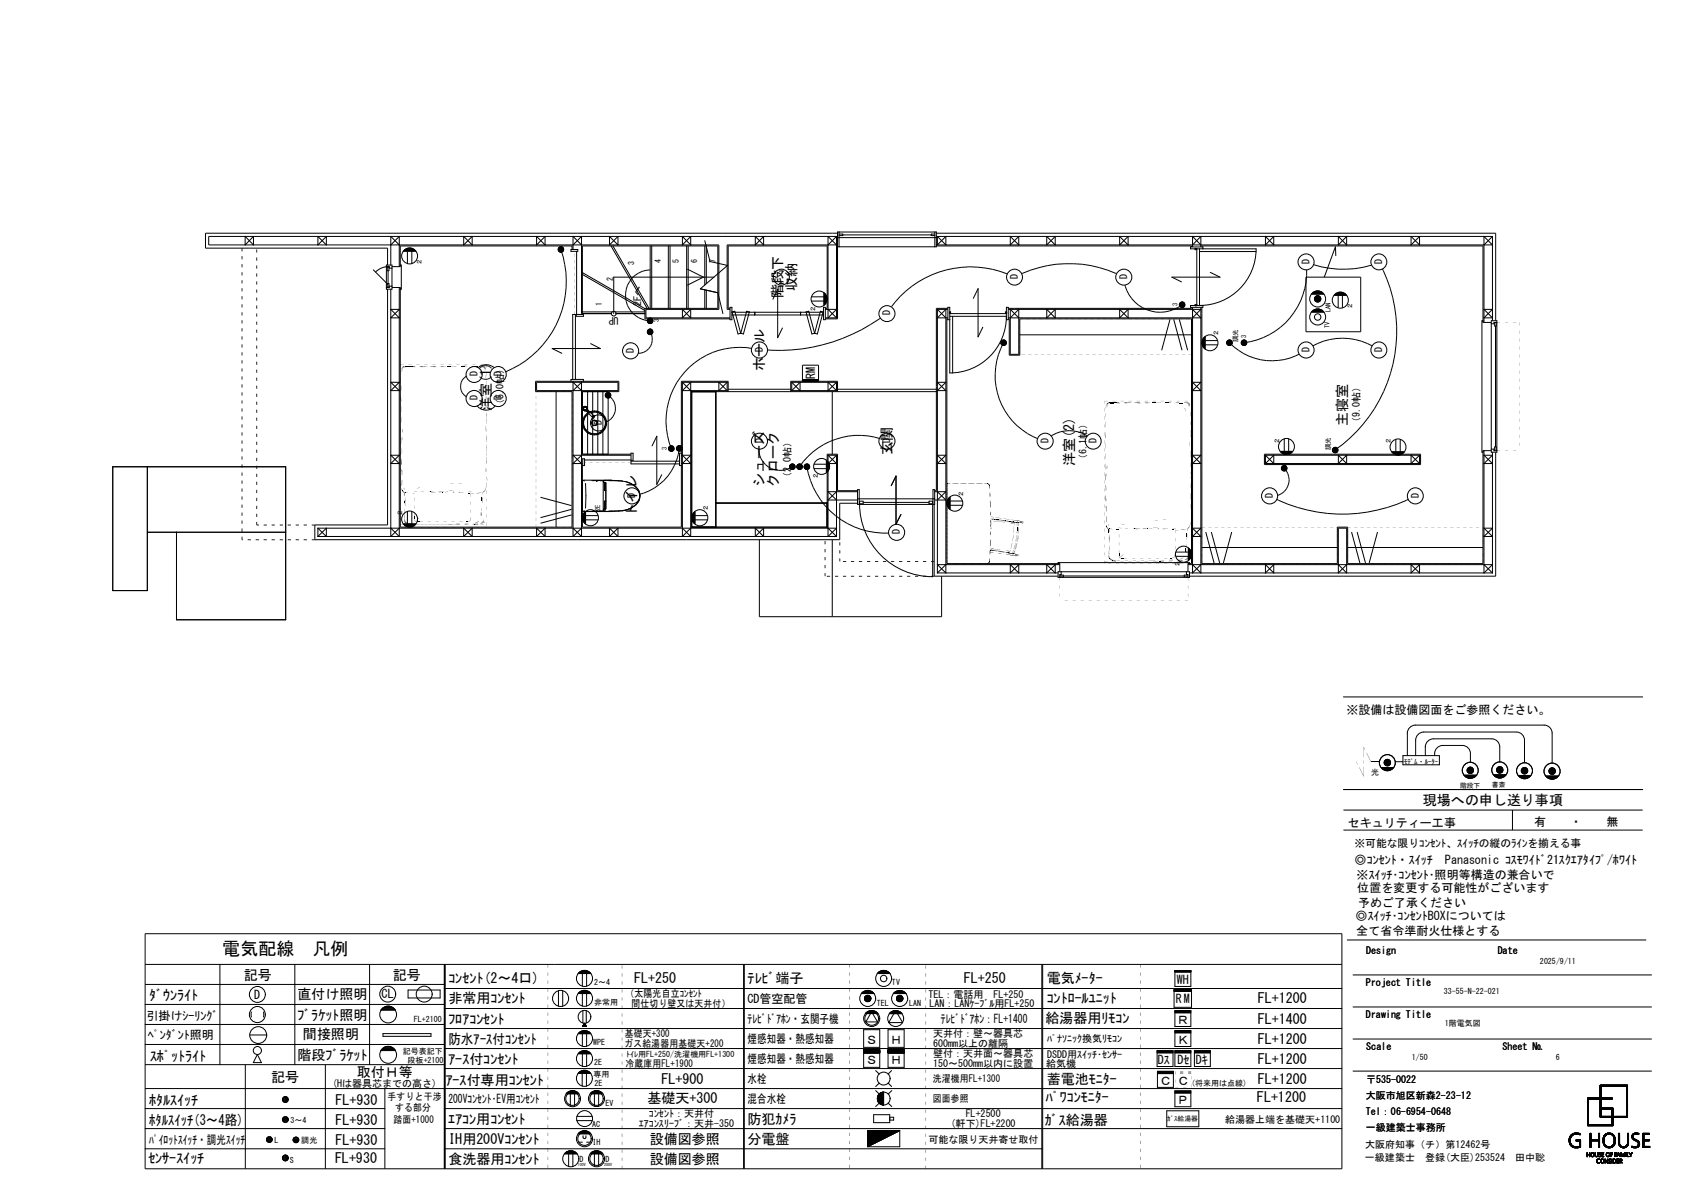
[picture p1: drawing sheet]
<svg xmlns="http://www.w3.org/2000/svg" width="420mm" height="297mm" viewBox="0 0 420 297" stroke-linecap="round" stroke-linejoin="round" font-family="sans-serif">
<defs><g id="words">
<text font-size="4.5" x="55.5" y="238.4">電気配線　凡例</text>
<g font-size="3.5">
<text x="195.4" y="74.4" transform="rotate(-90 195.4 74.4)">階段下</text>
<text x="198.9" y="72.7" transform="rotate(-90 198.9 72.7)">収納</text>
<text x="190.8" y="92.6" transform="rotate(-90 190.8 92.6)">ホール</text>
<text x="122.6" y="102.6" transform="rotate(-90 122.6 102.6)">洋室(1)</text>
<text x="336.4" y="106.3" transform="rotate(-90 336.4 106.3)">主寝室</text>
<text x="222.7" y="113.6" transform="rotate(-90 222.7 113.6)">玄関</text>
<text x="268.2" y="116.2" transform="rotate(-90 268.2 116.2)">洋室(2)</text>
<text x="190.8" y="121.7" transform="rotate(-90 190.8 121.7)">シューズ</text>
<text x="194.3" y="121.7" transform="rotate(-90 194.3 121.7)">クローク</text>
<text x="159" y="129" transform="rotate(-90 159 129)">トイレ</text>
<text x="355.3" y="200.9">現場への申し送り事項</text>
<text x="60.9" y="244.5">記号</text>
<text x="98.1" y="244.5">記号</text>
<text x="112" y="245.4">ｺﾝｾﾝﾄ(2～4口)</text>
<text x="158.4" y="245.2">FL+250</text>
<text x="186.6" y="245.4">ﾃﾚﾋﾞ端子</text>
<text x="240.7" y="245.4">FL+250</text>
<text x="261.4" y="245.4">電気ﾒｰﾀｰ</text>
<text x="37.3" y="249.5">ﾀﾞｳﾝﾗｲﾄ</text>
<text x="74.3" y="249.4">直付け照明</text>
<text x="112" y="250.4">非常用ｺﾝｾﾝﾄ</text>
<text x="261.4" y="250.4">ｺﾝﾄﾛｰﾙﾕﾆｯﾄ</text>
<text x="314.1" y="250.4">FL+1200</text>
<text x="74.3" y="254.6">ﾌﾞﾗｹｯﾄ照明</text>
<text x="112" y="255.5">ﾌﾛｱｺﾝｾﾝﾄ</text>
<text x="261" y="255.4">給湯器用ﾘﾓｺﾝ</text>
<text x="314.1" y="255.5">FL+1400</text>
<text x="75.6" y="259.3">間接照明</text>
<text x="112" y="260.5">防水ｱｰｽ付ｺﾝｾﾝﾄ</text>
<text x="314.1" y="260.5">FL+1200</text>
<text x="37.5" y="264.8">ｽﾎﾟｯﾄﾗｲﾄ</text>
<text x="67.7" y="270">記号</text>
<text x="74.3" y="264.6">階段ﾌﾞﾗｹｯﾄ</text>
<text x="89.1" y="268.8">取付Ｈ等</text>
<text x="112" y="265.5">ｱｰｽ付ｺﾝｾﾝﾄ</text>
<text x="314.1" y="265.5">FL+1200</text>
<text x="37.3" y="275.7">ﾎﾀﾙｽｲｯﾁ</text>
<text x="83.8" y="275.7">FL+930</text>
<text x="111.3" y="270.7">ｱｰｽ付専用ｺﾝｾﾝﾄ</text>
<text x="161.7" y="275.4">基礎天+300</text>
<text x="165.2" y="270.5">FL+900</text>
<text x="261.2" y="275.2">ﾊﾟﾜｺﾝﾓﾆﾀｰ</text>
<text x="261.4" y="270.5">蓄電池ﾓﾆﾀｰ</text>
<text x="313.9" y="275.2">FL+1200</text>
<text x="314.1" y="270.6">FL+1200</text>
<text x="37.2" y="280.7">ﾎﾀﾙｽｲｯﾁ(3～4路)</text>
<text x="83.8" y="280.7">FL+930</text>
<text x="111.9" y="280.5">ｴｱｺﾝ用ｺﾝｾﾝﾄ</text>
<text x="186.6" y="280.5">防犯ｶﾒﾗ</text>
<text x="260.9" y="280.7">ｶﾞｽ給湯器</text>
<text x="83.8" y="285.7">FL+930</text>
<text x="112" y="285.5">IH用200Vｺﾝｾﾝﾄ</text>
<text x="162.3" y="285.6">設備図参照</text>
<text x="186.6" y="285.5">分電盤</text>
<text x="37" y="290.4">ｾﾝｻｰｽｲｯﾁ</text>
<text x="83.7" y="290.2">FL+930</text>
<text x="112" y="290.4">食洗器用ｺﾝｾﾝﾄ</text>
<text x="162.3" y="290.6">設備図参照</text>
</g>
<g font-size="3">
<text x="203.5" y="94.7" transform="rotate(-90 203.5 94.7)">RM</text>
<text x="336.2" y="178.1">※設備は設備図面をご参照ください。</text>
<text x="336.5" y="206.4">セキュリティー工事</text>
<text x="383.1" y="206.2">有　　・　　無</text>
<text x="338.2" y="215.6">◎ｺﾝｾﾝﾄ・ｽｲｯﾁ　Panasonic ｺｽﾓﾜｲﾄﾞ21ｽｸｴｱﾀｲﾌﾟ/ﾎﾜｲﾄ</text>
<text x="338.8" y="219.3">※ｽｲｯﾁ･ｺﾝｾﾝﾄ･照明等構造の兼合いで</text>
<text x="338.9" y="222.7">位置を変更する可能性がございます</text>
<text x="339.1" y="226.4">予めご了承ください</text>
<text x="338.5" y="229.7">◎ｽｲｯﾁ･ｺﾝｾﾝﾄBOXについては</text>
<text x="338.7" y="233.3">全て省令準耐火仕様とする</text>
<text x="293.8" y="245.5">WH</text>
<text x="63.5" y="249.3">D</text>
<text x="95.3" y="249.2">CL</text>
<text x="186.6" y="250.3">CD管空配管</text>
<text x="293.6" y="250.3">R M</text>
<text x="36.6" y="254.6">引掛けｼｰﾘﾝｸﾞ</text>
<text x="186.6" y="255.3">ﾃﾚﾋﾞﾄﾞｱﾎﾝ・玄関子機</text>
<text x="234.9" y="255.3">ﾃﾚﾋﾞﾄﾞｱﾎﾝ：FL+1400</text>
<text x="293.8" y="255.6">Ｒ</text>
<text x="36.9" y="259.4">ﾍﾟﾝﾀﾞﾝﾄ照明</text>
<text x="186.6" y="260.3">煙感知器・熱感知器</text>
<text x="216.2" y="260.5">Ｓ</text>
<text x="222.2" y="260.5">Ｈ</text>
<text x="293.9" y="260.6">Ｋ</text>
<text x="186.6" y="265.3">煙感知器・熱感知器</text>
<text x="216.2" y="265.5">Ｓ</text>
<text x="222.2" y="265.5">Ｈ</text>
<text x="289.1" y="265.6">Dｽ</text>
<text x="294" y="265.6">Dｾ</text>
<text x="298.6" y="265.5">Dｷ</text>
<text x="112" y="275.3">200Vｺﾝｾﾝﾄ･EV用ｺﾝｾﾝﾄ</text>
<text x="186.6" y="275.3">混合水栓</text>
<text x="186.6" y="270.3">水栓</text>
<text x="289.5" y="270.8">Ｃ Ｃ</text>
<text x="293.8" y="275.6">Ｐ</text>
<text x="37.3" y="285.5">ﾊﾟｲﾛｯﾄｽｲｯﾁ・調光ｽｲｯﾁ</text>
</g>
<text font-size="2.7" x="338.2" y="211.4">※可能な限りｺﾝｾﾝﾄ、ｽｲｯﾁの縦のﾗｲﾝを揃える事</text>
<g font-size="2.5">
<text x="327" y="65.8" transform="rotate(-90 327 65.8)">D</text>
<text x="345.1" y="65.8" transform="rotate(-90 345.1 65.8)">D</text>
<text x="254.2" y="69.6" transform="rotate(-90 254.2 69.6)">D</text>
<text x="281.4" y="69.6" transform="rotate(-90 281.4 69.6)">D</text>
<text x="160.1" y="76.5" transform="rotate(-90 160.1 76.5)">2Fへ</text>
<text x="154.5" y="79.2" transform="rotate(-180 154.5 79.2)">UP</text>
<text x="222.3" y="78.7" transform="rotate(-90 222.3 78.7)">D</text>
<text x="158.3" y="88" transform="rotate(-90 158.3 88)">D</text>
<text x="190.5" y="87.8" transform="rotate(-90 190.5 87.8)">D</text>
<text x="326.9" y="87.8" transform="rotate(-90 326.9 87.8)">D</text>
<text x="345.1" y="87.8" transform="rotate(-90 345.1 87.8)">D</text>
<text x="119.2" y="93.9" transform="rotate(-90 119.2 93.9)">D</text>
<text x="125.2" y="93.9" transform="rotate(-90 125.2 93.9)">D</text>
<text x="119.2" y="99.9" transform="rotate(-90 119.2 99.9)">D</text>
<text x="125.2" y="99.9" transform="rotate(-90 125.2 99.9)">D</text>
<text x="125.7" y="102.1" transform="rotate(-90 125.7 102.1)">（5.0帖）</text>
<text x="150.3" y="106" transform="rotate(-90 150.3 106)">D</text>
<text x="339.5" y="106.6" transform="rotate(-90 339.5 106.6)">（9.0帖）</text>
<text x="190.5" y="110.6" transform="rotate(-90 190.5 110.6)">D</text>
<text x="222.3" y="110.6" transform="rotate(-90 222.3 110.6)">D</text>
<text x="261.8" y="110.6" transform="rotate(-90 261.8 110.6)">D</text>
<text x="273.8" y="110.6" transform="rotate(-90 273.8 110.6)">D</text>
<text x="271.3" y="115.7" transform="rotate(-90 271.3 115.7)">（6.1帖）</text>
<text x="158.6" y="124.2" transform="rotate(-90 158.6 124.2)">D</text>
<text x="197.4" y="120.3" transform="rotate(-90 197.4 120.3)">（2.0帖）</text>
<text x="317.8" y="124.2" transform="rotate(-90 317.8 124.2)">D</text>
<text x="354.2" y="124.2" transform="rotate(-90 354.2 124.2)">D</text>
<text x="224.7" y="133.3" transform="rotate(-90 224.7 133.3)">D</text>
<text x="341.1" y="238.1">Design</text>
<text x="374" y="238.1">Date</text>
<text x="156.2" y="248.9">（太陽光自立ｺﾝｾﾝﾄ</text>
<text x="157.7" y="251.3">間仕切り壁又は天井付）</text>
<text x="231.9" y="249">TEL：電話用　FL+250</text>
<text x="232.1" y="251.3">LAN：LANｹｰﾌﾞﾙ用FL+250</text>
<text x="341.1" y="246.1">Project Title</text>
<text x="341.1" y="254.1">Drawing Title</text>
<text x="155.9" y="261.3">ガス給湯器用基礎天+200</text>
<text x="156" y="258.9">基礎天+300</text>
<text x="233" y="263.9">壁付：天井面～器具芯</text>
<text x="233" y="258.9">天井付：壁～器具芯</text>
<text x="233" y="261.4">600mm以上の離隔</text>
<text x="261.5" y="260.1">ﾊﾟﾅｿﾆｯｸ換気ﾘﾓｺﾝ</text>
<text x="341.1" y="262.1">Scale</text>
<text x="375.2" y="262.1">Sheet №</text>
<text x="156.2" y="266.4">冷蔵庫用FL+1900</text>
<text x="233" y="266.4">150～500mm以内に設置</text>
<text x="261.2" y="266.3">給気機</text>
<text x="261.5" y="264.1">DSDD用ｽｲｯﾁ･ｾﾝｻｰ</text>
<text x="83" y="271.3">(Hは器具芯までの高さ)</text>
<text x="96.8" y="274.6">手すりと干渉</text>
<text x="230.6" y="275.1">図面参照</text>
<text x="230.6" y="270.1">洗濯機用FL+1300</text>
<text x="341" y="274.2">大阪市旭区新森2-23-12</text>
<text x="341.1" y="270.2">〒535-0022</text>
<text x="98.2" y="280.2">踏面+1000</text>
<text x="98.7" y="277.4">する部分</text>
<text x="159.6" y="281.3">ｴｱｺﾝｽﾘｰﾌﾞ：天井-350</text>
<text x="162.1" y="278.8">ｺﾝｾﾝﾄ：天井付</text>
<text x="237.4" y="281.3">(軒下)FL+2200</text>
<text x="241.1" y="278.8">FL+2500</text>
<text x="305.9" y="280.2">給湯器上端を基礎天+1100</text>
<text x="341.1" y="278.2">Tel：06-6954-0648</text>
<text x="231.9" y="285.3">可能な限り天井寄せ取付</text>
<text x="340.9" y="286.6">大阪府知事（チ）第12462号</text>
<text x="341.1" y="282.2">一級建築士事務所</text>
<text x="340.8" y="289.8">一級建築士　登録(大臣)253524　田中聡</text>
</g>
<g font-size="2">
<text x="165" y="65.6" transform="rotate(-90 165 65.6)">4</text>
<text x="169.5" y="65.6" transform="rotate(-90 169.5 65.6)">5</text>
<text x="174.1" y="65.6" transform="rotate(-90 174.1 65.6)">6</text>
<text x="178.7" y="65.6" transform="rotate(-90 178.7 65.6)">7</text>
<text x="153" y="70.2" transform="rotate(-90 153 70.2)">2</text>
<text x="158.4" y="66.3" transform="rotate(-90 158.4 66.3)">3</text>
<text x="150.3" y="76.3" transform="rotate(-90 150.3 76.3)">1</text>
<text x="342.4" y="193.4">光</text>
<text x="148.3" y="245.8">2～4</text>
<text x="222.7" y="245.9">TV</text>
<text x="384.5" y="240.7">2025/9/11</text>
<text x="148.3" y="250.8">非常用</text>
<text x="218.9" y="251.1">TEL</text>
<text x="227" y="251.1">LAN</text>
<text x="360.5" y="248.1">33-55-N-22-021</text>
<text x="103.3" y="255.1">FL+2100</text>
<text x="360.8" y="256.2">1階電気図</text>
<text x="100.6" y="263.1">記号表記下</text>
<text x="148.1" y="260.7">WPE</text>
<text x="156.4" y="263.7">ﾄｲﾚ用FL+250/洗濯機用FL+1300</text>
<text x="101.8" y="265.3">段板+2100</text>
<text x="148.2" y="268.8">専用</text>
<text x="148.4" y="265.8">2E</text>
<text x="352.5" y="264.7">1/50</text>
<text x="388.5" y="264.7">6</text>
<text x="148.4" y="271.1">2E</text>
<text x="297.4" y="271.1">(将来用は点線)</text>
<text x="72.5" y="280.4">3～4</text>
<text x="147.8" y="281.2">AC</text>
<text x="151.2" y="276">EV</text>
<text x="68.5" y="285.4">L</text>
<text x="75.2" y="285.3">調光</text>
<text x="148" y="285.8">IH</text>
<text x="72.4" y="290.3">S</text>
<text x="144.7" y="289.9">D</text>
<text x="151.2" y="289.9">D</text>
</g>
<g font-size="1.7">
<text x="350.6" y="190.6">ﾓﾃﾞﾑ・ﾙｰﾀｰ</text>
<text x="364.6" y="196.6">階段下</text>
<text x="372.5" y="196.5">書斎</text>
<text x="291.5" y="279.8">ｶﾞｽ給湯器</text>
</g>
<g font-size="1.6">
<text x="105.2" y="66.2" transform="rotate(-90 105.2 66.2)">２</text>
<text x="203.5" y="77.9" transform="rotate(-90 203.5 77.9)">２</text>
<text x="294" y="76.5" transform="rotate(-90 294 76.5)">3</text>
<text x="332.2" y="78" transform="rotate(-90 332.2 78)">LAN</text>
<text x="337.7" y="77.2" transform="rotate(-90 337.7 77.2)">２</text>
<text x="164.5" y="80.5" transform="rotate(-90 164.5 80.5)">3</text>
<text x="304.2" y="83.9" transform="rotate(-90 304.2 83.9)">２</text>
<text x="332" y="81.8" transform="rotate(-90 332 81.8)">TV</text>
<text x="309.1" y="85.4" transform="rotate(-90 309.1 85.4)">調光</text>
<text x="311.2" y="84.3" transform="rotate(-90 311.2 84.3)">3</text>
<text x="166.5" y="112.4" transform="rotate(-90 166.5 112.4)">3</text>
<text x="319.4" y="110.7" transform="rotate(-90 319.4 110.7)">２</text>
<text x="332.2" y="112.4" transform="rotate(-90 332.2 112.4)">調光</text>
<text x="347.2" y="110.8" transform="rotate(-90 347.2 110.8)">２</text>
<text x="204.2" y="119.6" transform="rotate(-90 204.2 119.6)">２</text>
<text x="240.5" y="124" transform="rotate(-90 240.5 124)">２</text>
<text x="100.4" y="128.8" transform="rotate(-90 100.4 128.8)">２</text>
<text x="149.9" y="127.6" transform="rotate(-90 149.9 127.6)">2E</text>
<text x="176.8" y="127.6" transform="rotate(-90 176.8 127.6)">２</text>
<text x="294.6" y="141.5" transform="rotate(-90 294.6 141.5)">２</text>
</g>
<g font-size="1">
<text x="144.3" y="291.1">100V</text>
<text x="150.8" y="291">200V</text>
</g>
</g></defs>
<g fill="none" stroke="#000" stroke-width=".25">
<path d="M61.2 59v2.1l2.1-2.1v2.1zM79.4 59v2.1l2.1-2.1v2.1zM115.8 59l2.1 2.1v-2.1l-2.1 2.1zM134 59v2.1l2.1-2.1v2.1zM152.2 59v2.1l2.1-2.1v2.1zM170.4 59v2.1l2.1-2.1v2.1zM188.6 59v2.1l2.1-2.1v2.1zM209.1 58.2h-157.8v3.7h45.5v4.3M209.1 59h-157v2.1h127.4v16.1h-18.2v2.1h21M209.1 59.3h24.7M209.5 58.4h.9v.4h-.9M209.5 57.9v3.7"/>
<path d="M210.4 58.6h22.1M233.4 57.9v3.7M233.4 58.4h-.9v.4h.9M233.8 58.2h139.7v21.9M233.8 59h138.9M234.1 59v2.1l2.1-2.1v2.1zM252.3 59v2.1l2.1-2.1v2.1zM261.4 59v2.1l2.1-2.1v2.1zM279.6 59v2.1l2.1-2.1v2.1zM316 59v2.1l2.1-2.1v2.1zM334.2 59v2.1l2.1-2.1v2.1zM352.3 59v2.1l2.2-2.1v2.1z"/>
<path d="M372.7 59v21.1M372.7 59l-2.2 2.1M93.2 67.4l3.7 3.6M96.5 66.2h1.4v6h-1.4zM96.5 66.5h.7v.4h.7M96.7 66.7h.4v.9h-.4zM96.7 70.8h.4v.9h-.4zM96.8 72.2v58.8h-18.2v3.7h131.1v-9.1h4.4M96.9 66.5l-1.7 .4-1.4 1M96.9 67.6v3.2M97.6 77.2h2.1l-2.1 2.1h2.1zM97.6 61.1l2.1-2.1v7.5"/>
<path d="M97.6 72.2v61.7l2.1-2.1M97.9 71.8h2v59.8h2.3M97.9 71.4h-.7v.4h-.7M99.7 71.8v62.1l-2.1-2.1M99.7 61.1l-2.1-2.1v7.2M99.9 66.2h.3v6h-.3M100.7 62.7h3.2M100.8 62.6h3M100.9 62.4h2.8M101 62.4h2.5M101.1 62.3h2.4M101.2 62.2h2.2"/>
<path d="M101.3 62.1h2M101.4 62.1h1.8M101.5 62h1.5M101.7 62h1.2M101.7 62.7v3.1M101.9 61.9h.7M102.8 62.7v3.1M139.9 62.1h.3v.3h-.3zM139.9 62.2h.3v.2h-.3zM140 62.2h.2v.2h-.2zM140 62.2l.1 .1zM140.3 62.9a24.3 24.3 0 0 1-14 29.9"/>
<path d="M142.6 62.3h1.7v.4h-1.7zM142.8 62.3v-.9h-42.9v5.1h-2M143.1 61.1l2.1-2.1v19.5M143.9 78.5h1.8v.5h-1.8zM144 62.7v15.8M145.2 61.1l-2.1-2.1v3.3M145.4 78.5v-17.1h33.8v15.6h-18.2v2.6h.9M145.4 78.3h7.3M145.4 77.9h7.4M145.4 68.5l15.6 9M145.4 68l15.6 9M152.6 61.4l9 15.6"/>
<path d="M153 61.4l9.1 15.6M153.7 77.9h7.3M153.8 78.3h7.2M162.2 80h.3v.2h-.3zM162.2 80h.2v.2h-.2zM162.3 61.4v15.6M162.3 67.4a6.4 6.4 0 0 0-6.1 6 6.4 6.4 0 0 0 5.4 6.6M162.7 61.4v15.6M162.8 79.6h19.5M166.9 61.4v15.6M167.3 61.4v15.6M170.4 77.2v2.1l2.1-2.1v2.1z"/>
<path d="M171.4 61.4v15.6M171.7 67.2l3.9 2-3.9 2M171.8 61.4v15.6M176 60.1l1.3 5.2 4.4 1-6.8 5.8 4.3 1 1.3 5.2M176 61.4v9.7M176 72.3v4.7M176.4 61.7v9.1M176.4 72.4v4.6M178.3 69.2h-25.1v9.1M182.3 76.7h.5v3.1h-.5zM182.8 77.9h22.8M182.8 78.6h22.8"/>
<path d="M182.8 77.9l.7-.2 1.5 5.5-.7 .2zM186.4 77.7l.7 .2-1.5 5.5-.6-.2zM188.5 77.9v.7M193 74.7l1.2-2.4v12l1.2-2.4M194.5 70.7h1.2M194.5 67.7h1.2M199.9 77.9v.7M201.3 77.9l.6-.2 1.5 5.5-.7 .2zM202.6 74.1h3.1M202.6 75.1h3.1M204.9 77.7l.6 .2-1.4 5.5-.7-.2zM205.6 76.7h.5v3.1h-.5z"/>
<path d="M205.7 73v3.2M205.8 73.1v3.1M205.9 73.2v2.9M206 73.3v2.6M206.1 79.3h2.8M206.1 73.4v2.4M206.2 73.5v2.2M206.2 73.6v2M206.3 73.7v1.8M206.4 73.9v1.5M206.5 74v1.2M206.5 74.3v.7"/>
<path d="M206.5 74.6v-13.2h-24.7v15.6h.5M206.5 74.7v2.3h-.4M206.8 77.2l2.1 2.1M206.8 61.1l2.1-2.1v20.3M208.9 61.1l-2.1-2.1v20.3l2.1-2.1h-2.8M209.1 61.1h-27.5v16.1h.7M209.1 61.6h24.7v-3.7h-24.7v21.7h-3M219.8 79.4a43.5 43.5 0 0 1-28.2 7.9M233.8 61.4h63.7v.2M233.8 61.1h138.9l-2.2-2.1v21.5M234.1 77.2v65.8M234.1 77.2h2.6"/>
<path d="M234.1 77.2l2.1 2.1M236.7 79.6h-.3v61.1h28.2M236.7 77h-2.9v45.5h-.4M236.7 79.3h-2.6l2.1-2.1v65.8l-2.1-2.1h30.5M237.2 79h14.1a14.1 14.1 0 0 1-14.1 14.1v-16.4h-.5v3.1h.5M237.2 78.3h14.1M237.2 77.9h.2v.4M237.9 79v14.1M243 74.5l1.2-2.4v12l1.2-2.4M251.3 77.9h-.2v.4M251.3 76.7h.5v3.1h-.5zM251.5 68.4a24.6 24.6 0 0 0-28.9 8.1"/>
<path d="M251.8 79.6h.2v9h2.6v-9h42.9v61.1h-.9M251.8 77.2h48l-2 2.1M252.3 79.3l2.1-2.1v11.2h-2.1v-11.2l2.1 2.1M255.1 68.3a29.6 29.6 0 0 1 23.7 0M261.4 77.2v2.1l2.1-2.1v2.1zM279.6 77.2l2.1 2.1v-2.1l-2.1 2.1zM280.9 71.2a9 9 0 0 0 13.7 5.3M292.1 79.7l-2 7.7M293.1 79.7l2 7.7M294.5 79.7l2 7.7M295 75.9h.3v.3h-.3zM295.1 76h.2v.2h-.2z"/>
<path d="M295.1 76l.1 .1zM297.3 76.2h3.1v.5h-3.1zM297.5 76.7v.3h-45.7M297.8 61.1l2-2.1v2.6M297.8 76.7v66.3l2-2.1M297.8 77.2l2 2.1h-48M298.4 62.1v.2h.4M298.8 62.1v14.1M298.8 76h-.4v.2M299.5 62.1v14.1a14.1 14.1 0 0 0 14.1-14.1h-16.3v-.5h3.1v.5M299.5 62.8h14.1M299.8 76.7v66.3l-2-2.1"/>
<path d="M299.8 61.1l-2-2.1v2.6M300.1 61.6v-.2h70.2v19.1h2.1M300.1 76.7v8.8M302.2 68l2.4 1.2h-12l2.4 1.2M326.1 69.2h13.7v13.6h-13.7zM326.3 67.4a17.7 17.7 0 0 1-15 18M327.4 77.9h3.2M327.4 73.4h3.2M327.5 77.8h3M327.5 73.3h3M327.6 73.2h2.9M327.6 77.7h2.9"/>
<path d="M327.6 77.7h2.8M327.7 73.1h2.7M327.7 77.6h2.6M327.7 73.1h2.6M327.8 73h2.4M327.9 72.9h2.2M327.9 77.4h2.2M328 66a24.1 24.1 0 0 0 14.5 .2M328 72.9h2M328.1 72.8h1.8M328.1 77.3h1.8M328.4 77.2h1.2"/>
<path d="M328.4 72.7h1.2M328.7 77.1h.7M328.8 74.5l.4-.1v.4h-.4zM328.9 74.5h.3v.3h-.3zM328.9 74.5h.2v.2h-.2zM328.9 74.6l.2 .1zM329 74.5l.1 .2zM329.1 74.6h.1M333.1 73.7h3.2M333.2 73.6h3M333.2 73.5h2.9M333.3 73.5h2.8"/>
<path d="M333.3 73.4h2.7M333.4 73.4h2.5M333.5 63.9v-2.3l-2.8 7.6M333.6 73.2h2.2M333.8 73.1h1.8M333.9 73.1h1.5M334.1 73.7v3.1M334.3 72.9h.7M335.2 73.7v3.1M345.2 67.1a36 36 0 0 1-11.3 44.8M370.5 77.2h2.2l-2.2 2.1h2.2zM97.6 95.4h2.1l-2.1 2.1h2.1z"/>
<path d="M116.5 93.9a3 3 0 0 0-.1 5.1M119.4 91.7a3.1 3.1 0 0 1 4 0M134 95.4h20.3v2.1h-20.3zM138.9 97.7v33.9M142.6 95.2v-.5h3.1v.5M143 94.7v-16.2h.7v16.2M143.1 95.2v38.7l2.1-2.1M143.1 95.4l2.1 2.1M145.2 95.2v38.7l-2.1-2.1M145.2 95.4l-2.1 2.1M146.7 97.7v15.7M147.5 85.8l2.4 1.2h-12l2.4 1.2"/>
<path d="M148 97.7v15.7M149.3 97.7v15.7M150.5 97.7v15.7M151.7 98.5h.3v.3h-.3zM151.7 98.5h.2v.3h-.2zM151.7 98.6h.2v.2h-.2zM151.8 98.6l.1 .1zM151.8 97.7v15.7M152.4 99.1a3.7 3.7 0 0 1-1 6.2M162.2 82.7h.3v.3h-.3zM162.2 82.7h.3v.2h-.3zM162.2 82.7h.2v.2h-.2z"/>
<path d="M162.3 82.8h.1zM162.3 80l.1 .2zM162.3 82.7l.1 .2zM162.3 80l.1 .1zM162.6 83.4a3.5 3.5 0 0 1-3.2 4.8M170.4 95.4v38.5l2.1-2.1M170.4 95.4h11.2M170.4 95.4l2.1 2.1M172.7 97.8h6M178.7 97.7v33.9M181.6 97.5h-11.2l2.1-2.1v38.5l-2.1-2.1M181.6 95.4v2.1"/>
<path d="M181.6 95.4l-2.1 2.1v-2.1l2.1 2.1M181.8 97.2h15.6M181.8 97.7v-2.5h-11.7v16.3M187.7 87a18.4 18.4 0 0 0-20.3 24.3M197.4 97.7v-2.5h11.7v2.5M197.7 95.4h11.2M197.7 97.5h11.2M197.7 95.4l2.1 2.1v-2.1l-2.1 2.1M197.7 95.4v2.1M200.4 94.8h4M200.4 94.9h4M200.4 95h4"/>
<path d="M200.4 95.1h4M200.4 95.2v-4.1h4v4.1M207.8 97.7v15.7M208.9 95.4l-2.1 2.1v-2.1l2.1 2.1M208.9 95.4v2.1M209.1 97.2h24.7M233.8 97.7h-61.1v33.9h33.8v-18.2h2.6v9.1h5M234.1 95.4h2.1l-2.1 2.1h2.1zM250.3 86.1a16.9 16.9 0 0 0 8.8 23.4M250.4 85.4h.4v.3h-.4zM250.5 85.4h.2v.3h-.2zM250.5 85.5l.2 .1z"/>
<path d="M250.6 85.5l.1 .1zM254.6 83.6h42.9M297.8 95.4h2l-2 2.1h2zM300.1 85.6v55.1h33.8v-9.1h2.6v9.1h33.8v-28.2h2.1M300.1 85.2v.7M300.2 85v1.1M300.3 84.8v1.5M300.3 84.7v1.7M300.4 84.5v2M300.4 84.5v2.2M300.5 84.4v2.3M300.6 84.3v2.5"/>
<path d="M300.6 84.2v2.7M300.7 84.2v2.8M300.7 84.1v2.9M300.8 84v3M300.9 83.9v3.3M300.9 86.1h3.1M300.9 85h3.1M306.9 85.4h.3v.3h-.3zM306.9 85.4h.2v.3h-.2zM306.9 85.5l.2 .1zM306.9 85.5l.1 .1zM307.5 86a14.6 14.6 0 0 0 16.9 2.4"/>
<path d="M310.5 85.4h.3v.3h-.3zM310.5 85.4h.2v.3h-.2zM310.6 85.5l.1 .1zM327.8 86.3a15.3 15.3 0 0 1 14.8 0M370.3 80.1h-.3v32.8h.3M372.4 80.1h1.4v32.8h-1.4zM373.2 80.5v.9h.4v-.9M373.4 81.4v30.1M373.8 80.5h-.8v.3h-.6M36.8 116.5v30.9h-8.6v-30.9h43.1v38.2h-27.2v-21.9M97.6 113.6h2.1l-2.1 2.1h2.1zM123.7 101.3a2.95 2.95 0 0 1-4.6 0"/>
<path d="M145.2 113.6l-2.1 2.1h2.4M145.5 114.5h.5v1.7h-.5zM146 114.8h11.6M146.2 102.4l1.8 1.9M146.4 102.3l.7 .7M146.4 102.2l.8 .8h-.1l-.8-.7M146.5 102a.42 .42 0 0 0-.5-.4 .42 .42 0 0 0-.3 .6 .42 .42 0 0 0 .7 .1M146.5 102l-.1 .3M146.5 102l1.8 1.8M146.6 101.8a.55 .55 0 0 0-.7-.3 .55 .55 0 0 0-.3 .6 .55 .55 0 0 0 .7 .4M146.6 101.8v.4zM146.8 103a3 3 0 0 0 .2 5.2 3 3 0 0 0 4.4-2.6"/>
<path d="M147.3 102.8a2.98 2.98 0 0 1 4.1 2.8M147.4 103a2.79 2.79 0 0 1 3.8 2.7 2.79 2.79 0 0 1-4 2.4 2.79 2.79 0 0 1-.6-4.7l.3-.2M147.5 103a2.75 2.75 0 0 1 3.7 2.7 2.75 2.75 0 0 1-4 2.3 2.75 2.75 0 0 1-.5-4.5l.3-.2M147.7 105.6l.2 .4M147.8 105.6l.1 .4M147.9 106l.4 .2M148 104.1h.1M148.1 104l.2-.2-.3 .4zM148.3 104.9l.5 .1M148.3 104.9l-.4 .3-.2 .4M148.3 106.2h.2M148.3 104.9l-.5 .4"/>
<path d="M148.3 103.8l.1 .1M148.4 104l-.4 .3M148.4 103.9l-.4 .4M148.4 104h.1M148.4 103.9h.1M148.4 103.9v.1M148.8 105l.3 .3M148.9 106l-.4 .2M149 106l-.5 .2M149.1 105.3l-.2 .7M149.7 119.9l-1.9 .1M149.8 120h1.3"/>
<path d="M150.6 120v7.6M150.7 119.9v.5M150.7 119.9l4.7 .1M151 119.9h-.3M152.1 120l3.3 .1 1.6 .4M152.7 119.9l-6.9-.1-.4 .5M157.6 113.4h-12.2v-15.7h9.1v-2.5h-20.8v2.5h9.1v33.9h-40.5M157.6 113.6h-14.5l2.1 2.1M157.6 113.1h.5v1.8h-.5zM162.8 111.3l1.2-2.4v12l1.2-2.4M167.5 111.8h.3v.3h-.3zM167.5 111.9h.2v.2h-.2z"/>
<path d="M167.6 111.9l.1 .1zM169.5 111.8h.3v.3h-.3zM169.5 111.8h.2v.2h-.2zM169.5 112.6a13.2 13.2 0 0 1-9.8 10.8M169.6 111.9l.1 .1zM169.7 115.1h-12.1v.7h12.1M170.1 112.4v19.2h-24.7l.1-15.6M170.1 113.6h2.4l-2.1 2.1M170.1 113.1h-.4v3.1h.4M170.4 113.6l2.1 2.1h-2.4M189.5 112.1a5.3 5.3 0 0 0 7.7 4.7M197.7 116.3h.3v.4h-.3z"/>
<path d="M197.7 116.4h.2v.2h-.2zM197.8 116.4l.1 .2zM199.5 116.3h.3v.4h-.3zM199.5 116.3h.3v.3h-.3zM199.6 116.4h.1v.2h-.1zM199.6 116.4l.1 .2zM199.6 116.4l.1 .1zM201.3 116.3h.3v.4h-.3zM201.3 116.3h.3v.3h-.3zM201.4 116.4h.2v.2h-.2zM201.4 116.4l.1 .2zM201.5 116.4v.1z"/>
<path d="M201.6 117.1a19.9 19.9 0 0 0 20.3 16M203.2 115.9h3.1M203.2 117h3.1M206.3 114.8v3.2M206.4 114.9v3.1M206.6 115.1v2.6M206.7 115.1v2.6M206.8 113.6v20.3l2.1-2.1h-129.5M206.8 113.6l2.1 2.1h-1.9v1.5M206.8 113.6h2.1M206.8 115.3v2.2M206.9 115.4v2"/>
<path d="M206.9 115.5v1.8M207.1 115.8v1.2M207.1 116.1v.7M208.9 113.6v20.3M208.9 113.6l-1.9 1.9M219.6 109.4a17.9 17.9 0 0 0-19.5 6.5M234.1 113.6h2.1l-2.1 2.1h2.1zM262.5 108.8a8 8 0 0 1 8.9 0M297.8 113.6h2l-2 2.1h2zM315.7 113.4h39v2.6h-39zM316 115.7h38.5M316 113.6h38.5"/>
<path d="M316 113.6l2.1 2.1v-2.1l-2.1 2.1M316 113.6v2.1M319.6 112.6h3.2M319.7 112.8h3M319.8 112.9h2.8M319.9 112.9h2.6M320 113h2.5M320 113.1h2.4M320.1 113.1h2.2M320.2 113.2h2M320.3 113.2h1.8M320.5 113.3h1.5"/>
<path d="M320.5 116.7h.3v.3h-.3zM320.6 116.8h.2v.2h-.2zM320.6 116.8l.1 .1zM320.7 109.5v3.1M320.9 113.4h.7M321.1 117.4a4 4 0 0 1-2.1 6.3M321.8 109.5v3.1M333.2 112.2h.4v.3h-.4zM333.3 112.2h.2v.3h-.2zM333.3 112.2h.2v.2h-.2zM333.3 112.3l.2 .1zM333.4 112.3l.1 .1z"/>
<path d="M334.2 113.6v2.1l2.1-2.1v2.1zM347.5 112.8h3.2M347.6 112.9h3M347.6 112.9h2.9M347.7 113h2.8M347.8 113.1h2.6M347.9 113.2h2.4M348 113.2h2.2M348.1 113.3h2M348.3 113.4h1.5M348.5 113.5h1.2M348.5 109.6v3.2"/>
<path d="M348.7 113.5h.7M349.6 109.6v3.2M354.5 113.6v2.1M354.5 113.6l-2.2 2.1v-2.1l2.2 2.1M370.5 112.5v30.5l2.2-2.1h-76.1M370.5 113.6h2.2l-2.2 2.1h2.2zM372.4 112.1h.6v.4h.8M372.7 112.9v30.1M373.2 112.5v-1h.4v1M373.5 112.9v30.9h-76.5M36.8 132.8h34.5M79.4 133.9h129.5"/>
<path d="M79.4 131.8l2.1 2.1v-2.1l-2.1 2.1M79.4 131.8v2.1M100.7 130.8h3.2M100.7 130.8h3.1M100.8 130.9h2.9M101 131.1h2.6M101.1 131.2h2.4M101.3 131.3h2M101.4 131.4h1.8M101.5 131.4h1.5M101.7 131.5h1.2M101.7 127.6v3.2"/>
<path d="M101.9 131.5h.7M102.8 127.6v3.2M115.8 131.8v2.1l2.1-2.1v2.1zM134 131.8v2.1l2.1-2.1v2.1zM135 124.1l7.7 2.1M142.7 128.5l-7.7 2.1M142.7 127.1l-7.7 2.1M145.5 128.9v.6M145.6 128.5v1.5M145.6 128.3v1.8M145.7 128.2v2M145.8 128.1v2.2"/>
<path d="M145.8 128v2.4M145.9 128v2.5M145.9 120v.1M145.9 127.9v2.7M145.9 127.5h.1M146 127.8v2.8M146 127.8v2.9M146.1 127.7v3M146.2 120.6l.1 3.1-.1 3.1M146.2 127.6v3.2M146.2 129.8h3.2M146.2 128.7h3.2"/>
<path d="M147.8 127.6h2.8M148.9 127.3l.3 .2M149.2 120.1l-.3 .1M150.7 120.4h.5M150.7 127.1v.5h.3M150.7 120.4l.5 .1M150.7 127.1h.5M150.8 127.6h.3M151 122.4l.3 .1M151 125.1h.3M151 122.4l-.1-1.9h.4v6.5h-.4l.1-1.9M151 122.4h.3"/>
<path d="M151.1 120.5v1.8M151.1 125.2v1.8M151.1 127.5l-.5 .1M151.1 127.6h.2M151.2 127l-.5 .1M151.3 125.1h-.3M151.3 120.5v6.5M152.2 131.8v2.1l2.1-2.1v2.1zM152.7 127.6l-.2 .1M156.3 127.3l-4.2 .3M156.3 120.2l1.3 .6 1.2 .8M157.6 126.7a8 8 0 0 1-4.9 .9l-6.9 .1-.4-.4"/>
<path d="M157.6 120.7a3.2 3.2 0 0 1 1.6 4.8M158.2 126.4l-1.2 .7M159.2 122a2.84 2.84 0 0 1 0 3.5M159.2 125.5l-1 .9M172.7 131.5h6M172.8 128.7v1.1M172.9 128.3v1.8M173.1 128.1v2.2M173.1 128v2.4M173.2 128v2.5M173.2 127.9v2.7M173.3 127.8v2.8"/>
<path d="M173.4 127.8v2.9M173.4 127.7v3M173.5 127.7v3.1M173.5 129.8h3.2M173.5 128.7h3.2M173.5 127.6v3.2M178.7 125.6h27.8M188.6 131.8l2.1 2.1v-2.1l-2.1 2.1zM189.6 134.7v19.2h45.5v-10.1M206.5 125.6v6M206.8 131.8l2.1 2.1M207.8 134.7v19.2"/>
<path d="M208.9 122.7l-2.1 2.1h7.3M214.1 122.7h-7.3l2.1 2.1M214.1 124.5h19.3M214.5 125.9v-3.7h-.4v3.7h19.3v-3.7h-.4v3.7M214.6 125.7a18.2 18.2 0 0 0 18.3 18.2v-18.8h-.9v.6h.9M214.6 125.1h.9v.6h-.9zM215.5 125.4h16.5M222.5 121.2l1.2-2.4v12l1.3-2.4M233.3 125.9v17.9h30.9M233.4 122.7h2.8l-2.1 2.1M234.1 122.7l2.1 2.1h-2.8M236.5 125v1.2"/>
<path d="M236.6 124.8v1.5M236.6 124.7v1.7M236.7 124.6v2M236.8 124.5v2.2M236.9 124.3v2.5M237 124.2v2.8M237.1 124.1v3M237.2 124v3.1M237.2 124v3.2M237.2 126.1h3.2M237.2 125.1h3.2M293.6 137.8h3.1"/>
<path d="M293.6 138.9h3.1M296.7 136.7v3.2M296.8 136.8v3.1M296.8 136.8v3M296.9 136.9v2.9M296.9 136.9v2.8M297 137v2.7M297.1 137.1v2.5M297.1 137.1v2.4M297.2 137.2v2.2M297.3 137.3v2M297.3 137.4v1.8"/>
<path d="M297.4 137.8v1.1M297.8 131.8h2l-2 2.1h2zM300.1 136.7h33.8M301.1 132.8l2 7.7M302.5 132.8l2 7.7M307.6 132.8l-2.1 7.7M318.8 124.6a38.2 38.2 0 0 0 32.8 0M336.5 136.7h33.8M337.5 132.8l2.1 7.7M338.9 132.8l2.1 7.7M344 132.8l-2.1 7.7M370.5 131.8h2.2l-2.2 2.1h2.2z"/>
<path d="M234.1 143h30.1M236.2 140.9l-2.1 2.1M252.3 140.9v2.1l2.1-2.1v2.1zM261.4 140.9v2.1l2.1-2.1v2.1zM264.2 142.7h32.8v1.4h-32.8zM264.6 143.6h.9v.4h-.9M264.6 142.7v-2.1h-.4v-.2h32.8v.2h-.4v2.1M265 142.7v.7h-.4v.7M265.5 143.8h30.2M296.2 142.7v.7h.4v.7M296.6 143.6h-.9v.4h.9M297 143h75.7"/>
<path d="M316 140.9v2.1l2.1-2.1v2.1zM334.2 140.9l2.1 2.1v-11.2h-2.1v11.2l2.1-2.1M352.3 140.9v2.1l2.2-2.1v2.1zM370.5 140.9l2.2 2.1M335.4 173.9h74.8M335.4 197.1h74.8M344.8 191.6h3.2M344.9 191.6h3M345 191.7h2.9M345 191.8h2.8M345.1 191.9h2.7M345.1 191.9h2.6"/>
<path d="M345.2 192h2.4M345.3 192h2.2M345.4 192.1h2M345.5 192.2h1.8M345.6 190.3h1.6M345.6 190.4h1.6M345.7 192.2h1.5M345.7 190.1l1.5 .1M345.7 190.5h1.5M345.7 190.6h1.5M345.7 190h1.4M345.7 190.1h1.5"/>
<path d="M345.7 189.9h1.4M345.7 190.7h1.4M345.8 189.9h1.3M345.8 190.8h1.3M345.8 192.3h1.2M345.8 189.8h1.2M345.8 190.8h1.2M345.9 190.9h1.1M345.9 189.7h1.1M345.9 191h1M345.9 189.7h1M346 191.1h.8"/>
<path d="M346.1 192.3h.7M346.1 189.7h.7M346.2 189.6h.5M348.4 190.1h1.9M350.3 188.6h9.1v2.3h-9.1zM351.4 188.6v-5.6a2.05 2.05 0 0 1 2-2h32.2a2.01 2.01 0 0 1 2 2v7.5M365.1 186.1h-4.8a2.12 2.12 0 0 0-2.1 2.5M365.2 186.1a2.01 2.01 0 0 1 2 1.9v2.2M365.5 193.5h3.2M365.6 193.6h3M365.7 193.6h2.9M365.7 193.7h2.8"/>
<path d="M365.8 193.8h2.7M365.8 193.8h2.6M365.9 193.9h2.4M366 193.9h2.2M366.1 194h2M366.2 194.1h1.8M366.3 192.2h1.6M366.3 192.3h1.6M366.3 192.4h1.6M366.4 192.2h1.5M366.4 192h1.5M366.4 192.1h1.5"/>
<path d="M366.4 192.4h1.5M366.4 192.5h1.5M366.4 191.9h1.4M366.4 192.6h1.5M366.4 192.7h1.4M366.5 191.8h1.3M366.5 192.7h1.3M366.5 194.2h1.2M366.5 191.7h1.2M366.5 192.7h1.2M366.6 192.8h1.1M366.6 192.9h1"/>
<path d="M366.6 191.6h1M366.7 193h.8M366.8 193h.6M366.9 191.5h.4M372.4 184.4h-14.5a2.05 2.05 0 0 0-2 2v2.2M372.5 184.4a2.01 2.01 0 0 1 2 2v3.8M372.9 193.4h3.2M372.9 193.4h3.1M373 193.5h3M373.2 193.7h2.6M373.3 193.8h2.4M373.4 193.8h2.2"/>
<path d="M373.5 193.9h2M373.6 194h1.8M373.7 192.2h1.6M373.7 192.1h1.6M373.7 192.3h1.6M373.7 194h1.5M373.7 191.9l1.6 .1M373.8 191.8l1.4 .1M373.8 192.5h1.4M373.8 191.8h1.4M373.8 191.7h1.4M373.8 192.6h1.4"/>
<path d="M373.9 194.1h1.2M373.9 191.6h1.2M373.9 191.6h1.1M373.9 192.7h1.2M374 191.5h.9M374.1 192.8h.8M374.1 191.5h.8M374.1 194.1h.7M374.2 192.9h.6M374.3 191.4h.4M375.3 192.4h-1.6M378.6 182.7h-23.1a2.05 2.05 0 0 0-2 2v3.9"/>
<path d="M378.7 182.7a2.02 2.02 0 0 1 2 2v5.7M379.1 193.5h3.2M379.1 193.6h3.1M379.2 193.7h3M379.3 193.8h2.8M379.4 193.9h2.5M379.6 194h2.2M379.7 194.1h2M379.8 194.1h1.8M379.9 192.3h1.6M379.9 192.4h1.6M379.9 192.2h1.6"/>
<path d="M379.9 194.2h1.5M379.9 192.1h1.5M379.9 192.5h1.6M379.9 192.6h1.6M379.9 192.6h1.5M379.9 192h1.5M379.9 192.7h1.5M380 191.9h1.4M380 192.7h1.4M380 191.9h1.3M380.1 191.8h1.2M380.1 192.9h1.2"/>
<path d="M380.1 194.3h1.2M380.1 191.8h1.1M380.2 193h1M380.2 191.7h.9M380.3 191.6h.7M380.3 194.4h.7M380.4 193.1h.6M380.4 191.6h.5M386 193.7h3.1M386 193.8h3M386.1 193.8h2.9M386.2 193.9h2.8"/>
<path d="M386.2 194h2.7M386.3 194h2.5M386.4 194.1h2.3M386.5 194.1h2.2M386.5 194.2h2M386.7 194.3h1.8M386.8 192.3h1.5M386.8 192.4h1.6M386.8 192.5h1.6M386.8 192.6h1.5M386.8 192.2h1.5M386.8 192.7h1.5"/>
<path d="M386.8 192.8h1.5M386.8 194.3h1.5M386.8 192.1h1.5M386.8 192.8h1.4M386.9 192h1.3M386.9 192.9h1.3M386.9 193h1.3M387 193h1.1M387 191.9h1.1M387.1 193.1h1M387.1 193.1h.9M387.2 191.7h.7"/>
<path d="M387.2 194.4h.7M387.2 193.2h.7M335.4 202.2h74.8M335.4 207.2h74.8M377.7 202.2v5M36.2 233h298.9v58.7h-298.9zM336.3 234.6h74.8M36.2 245.7h74.8M36.2 250.7h74.8M36.2 255.7h74.8M36.2 240.7h298.9M54.9 240.7v25"/>
<path d="M62.4 258.3h4.2M62.8 252.6v1.2M65.8 252.6v1.2M73.6 240.7v25M92.3 240.7v25M95.1 252.1h3.7M95.1 252.2a2.11 2.11 0 0 1 3.7 0M95.2 252h3.4M95.3 251.9h3.3M95.4 251.8h3M95.5 251.6h2.8M95.6 258h12v.7h-12z"/>
<path d="M95.8 251.5h2.3M96 251.3h1.8M96.4 251.2h1.1M101.9 247.1h8v2h-8zM111 256.7h224.1M111 251.7h224.1M111 246.7h224.1M111 240.7v51M111.2 240.7v51M139.4 247.3v3.8M140.5 247.3v3.8M144.4 258h3.1"/>
<path d="M144.4 243h3.1M144.4 248h3.1M144.4 257.9h3.1M144.4 247.9h3.1M144.4 242.9h3M144.4 257.9h3M144.5 242.8h2.9M144.5 247.8h2.9M144.6 242.8h2.8M144.6 257.8h2.8M144.6 247.7h2.8M144.6 242.7h2.7"/>
<path d="M144.6 247.7h2.7M144.7 242.7h2.5M144.7 257.6h2.5M144.7 247.6h2.5M144.8 247.6h2.4M144.9 242.5h2.2M144.9 257.5h2.2M144.9 247.5h2.2M144.9 242.5h2M144.9 247.4h2M145.1 242.4h1.8M145.1 257.4h1.8"/>
<path d="M145.1 247.4h1.8M145.2 242.4h1.5M145.2 257.3h1.5M145.2 247.3h1.5M145.4 257.3h1.1M145.4 247.3h1.1M145.4 243v3.1M145.4 248v3.1M145.4 258v3.2M145.5 256.2h.9M145.5 256.1v.1M145.5 252.3v3"/>
<path d="M145.6 256v.2M145.6 242.2h.7M145.6 257.2h.7M145.6 255.9v.3M145.6 247.2h.7M145.7 255.8v.4M145.8 255.7v.5M145.8 255.6v.6M145.9 255.5v.7M145.9 255.4v.8M146 255.4l-.5 .8M146 255.4l.4 .8"/>
<path d="M146 255.5v.7M146 255.6v.6M146.1 255.7v.5M146.2 255.7v.5M146.3 255.9v.3M146.3 256v.2M146.4 252.3v3M146.4 256.1v.1M146.5 243v3.1M146.5 248v3.1M146.5 258v3.2M185.7 240.7v51"/>
<path d="M185.8 240.7v51M215.1 248h3.2M215.1 247.9h3.1M215.1 247.9h3M215.2 247.8h2.9M215.3 247.8h2.8M215.3 247.7h2.7M215.4 247.6h2.5M215.6 247.5h2.2M215.6 257h4.1v4.4h-4.1zM215.8 247.4h1.8M215.9 249h1.5"/>
<path d="M215.9 249.4h1.5M215.9 249.3h1.5M215.9 249.3h1.6M215.9 249.2h1.6M215.9 249.1h1.6M215.9 247.4h1.5M215.9 249.5h1.5M215.9 248.9h1.5M215.9 248.8h1.4M216 249.7h1.3M216 248.8h1.3M216 248.7h1.3"/>
<path d="M216.1 253h3.1M216.1 248.7h1.1M216.1 252.9h3.1M216.1 249.8h1.1M216.2 252.9h3M216.2 248.6h1M216.2 252.8h2.9M216.2 252.8h2.8M216.2 248.5h.9M216.3 249.9h.7M216.3 247.2h.7M216.4 248.5h.6"/>
<path d="M216.4 252.6h2.5M216.4 250h.5M216.6 252.5h2.1M216.7 252.4h1.8M216.9 252.3h1.5M217.3 252.2h.7M217.4 249.6h-1.5M217.6 252.5l1.5 2.6h-2.9zM219 243h3.2M219.1 243h3.1M219.2 242.9h3M219.2 242.8h2.9"/>
<path d="M219.2 242.8h2.8M219.3 242.7h2.7M219.4 242.7h2.5M219.5 242.6h2.3M219.5 242.5h2.2M219.7 242.5h2M219.8 242.4h1.7M219.9 242.4h1.5M220 242.3h1.2M220.3 242.2h.7M221.7 257h4.1v4.4h-4.1zM222 253h3.3"/>
<path d="M222.1 252.9h3.1M222.2 252.8h2.9M222.2 252.8h2.8M222.4 252.6h2.5M222.5 252.5h2.2M222.8 252.4h1.7M222.9 252.3h1.5M223.1 248h3.2M223.1 247.9h3.1M223.1 247.9h3M223.2 247.8h2.9M223.3 247.8h2.8"/>
<path d="M223.3 252.2h.7M223.4 247.6h2.5M223.6 247.5h2.2M223.6 252.2l1.8 3h-3.5zM223.8 247.4h1.8M223.9 249.1h1.5M223.9 249.4h1.5M223.9 249.3h1.5M223.9 249.2h1.6M223.9 249h1.5M223.9 247.4h1.5M223.9 249.5h1.5"/>
<path d="M223.9 248.9h1.5M223.9 249.6h1.5M223.9 248.8h1.4M223.9 249.6h1.4M224 249.7h1.3M224 248.8h1.3M224 248.7h1.3M224.1 248.7h1.1M224.1 249.8h1.1M224.2 248.6h.9M224.2 248.5h.8M224.3 249.9h.7"/>
<path d="M224.3 247.2h.7M224.4 248.5h.6M224.4 250h.5M260.1 240.7v51M260.3 240.7v51M293.2 247.1h4.3M293.2 247h4.3v4.4h-4.3zM293.2 247.2h4.3M293.2 247.3h4.3M293.2 247.4h4.3M293.4 242.2h3.9v4h-3.9zM293.4 242.3h3.9"/>
<path d="M293.4 242.4h3.9M293.4 242.5h3.9M293.4 242.6h3.9M293.4 257.7h3.9M293.4 257.6h3.9M293.4 257.5h3.9M293.4 257.4h3.9M293.4 257.3h3.9M293.4 257.2h3.9v4h-3.9zM293.4 252.2h3.9v4h-3.9zM293.4 252.8h3.9M293.4 252.6h3.9"/>
<path d="M293.4 252.5h3.9M293.4 252.4h3.9M293.4 252.3h3.9M293.4 257.8h3.9M293.4 252.7h3.9M337.8 259.3h74.7M337.8 243.3h74.7M337.8 251.3h74.7M36.2 276.7h59.9M36.2 260.7h74.8M36.2 265.7h74.8M36.2 271.7h298.9"/>
<path d="M61.3 265.7v26M64.3 263.2l1 2h-2.1zM70.5 279.4h1.5M70.6 279.3h1.3M70.6 279.6h1.3M70.6 279.1h1.3M70.6 279.7h1.3M70.7 279h1.1M70.7 279.8h1.1M70.7 274v.8M70.8 278.8h.9M70.8 280h.9"/>
<path d="M70.8 273.9v1.1M71 273.8v1.3M71.1 273.7v1.4M71.2 273.7v1.4M71.4 273.7v1.4M71.5 273.8v1.3M71.7 273.9v1.1M71.8 274v.8M81.2 265.7v26M95.1 262.2l3.7 .1a2.06 2.06 0 0 0-3.7 0M95.2 262.1h3.4M95.3 262h3.3"/>
<path d="M95.4 261.8h3M95.5 261.7h2.8M95.8 261.5h2.3M96 261.4h1.8M96.1 271.7v20M96.4 261.2h1.1M111 276.7h224.1M111 261.7h224.1M111 266.7h224.1M141.4 273h3.2M141.4 272.9h3M141.6 272.8h2.8"/>
<path d="M141.7 272.7h2.5M141.8 272.6h2.3M141.9 272.5h2.2M141.9 272.5h2M142.1 272.4h1.7M142.2 272.4h1.5M142.4 272.3h1.2M142.4 273v3.1M142.6 272.2h.7M143.5 273v3.1M144 278.6h3.9M144 279.7h3.9"/>
<path d="M144.3 267.9h3.2M144.4 263h3.1M144.4 267.9h3.1M144.4 262.9h3M144.4 267.8h3M144.6 262.8h2.8M144.6 267.6h2.6M144.7 262.6h2.5M144.7 267.5h2.4M144.8 267.5h2.2M144.9 262.6h2.2M144.9 267.4h2"/>
<path d="M144.9 262.5h2M145 267.3h1.8M145.1 262.4h1.8M145.2 267.3h1.5M145.2 262.3h1.5M145.3 267.2h1.2M145.4 267.9v3.2M145.4 262.3h1.1M145.4 263v3.1M145.6 267.2h.7M145.6 262.2h.7M146.4 267.9v3.2"/>
<path d="M146.5 263v3.1M147.4 273h3.1M147.4 272.9h3.1M147.5 272.8h2.8M147.7 272.7h2.5M147.7 272.6h2.4M147.8 272.5h2.2M148 272.5h1.9M148 272.4h1.8M148.2 272.3h1.5M148.4 272.3h1.1M148.4 273v3.1"/>
<path d="M148.6 272.2h.7M149.5 273v3.1M215.6 262h4.1M215.6 262.2h4.1M215.6 262.7h4.1M215.6 262.6h4.1M215.6 262.5h4.1M215.6 262.4h4.1M215.6 262.3h4.1M215.6 262h4.1v4.4h-4.1zM215.6 262.1h4.1M215.6 262.8h4.1"/>
<path d="M218.1 278.2h4.1v2h-4.1zM218.7 272.2l.8 .8v2.3l-.8 .9M218.7 267.2l.8 .9M219.1 273.7v1M219.2 273.5v1.4M219.2 273.4v1.6M219.3 273.3v1.7M219.4 273.2v2M219.5 273.1v2.2M219.5 270.3l-.8 .9M219.5 273.1l1.2-.5v3.2a1.61 1.61 0 0 1-1.5-1 1.61 1.61 0 0 1 .3-1.7zM219.6 273v2.4"/>
<path d="M219.7 272.9v2.5M219.8 272.9v2.6M219.8 272.8v2.7M219.8 272.8v2.8M219.9 272.8v2.8M220 272.7v2.9M220 272.7v3M220.1 272.7v3M220.2 272.7v3M220.3 272.6v3.1M220.3 272.6v3.2M220.4 272.6v3.2"/>
<path d="M220.5 272.6v3.2M220.5 272.6l.1 3.2M220.6 272.6v3.2M221.7 262h4.1M221.7 262.2h4.1M221.7 262.7h4.1M221.7 262.6h4.1M221.7 262.5h4.1M221.7 262.4h4.1M221.7 262.3h4.1M221.7 262.1h4.1M221.7 262.8h4.1"/>
<path d="M221.7 262h4.1v4.4h-4.1zM221.8 275.3l.9 .9M221.8 270.3l.8 .9M222.2 278.8h.9v.8h-.9M222.6 267.2l-.8 .9M222.7 272.2l-.9 .8M288.9 262.2h4v4h-4zM288.9 262.7h4M288.9 262.6h4M288.9 262.5h4M288.9 262.4h4M288.9 262.3h4"/>
<path d="M288.9 262.8h4M289 267.4h4v4h-4zM289 267.5h4M289 267.9h4M289 267.6h4M289 267.8h4M289 267.7h4M289 268h4M291.3 277.2h8v4h-8zM293.4 262.2h3.9v4h-3.9zM293.4 262.7h3.9M293.4 262.6h3.9"/>
<path d="M293.4 262.5h3.9M293.4 262.4h3.9M293.4 262.3h3.9M293.4 272.8h3.9M293.4 272.6h3.9M293.4 272.5h3.9M293.4 272.3h3.9M293.4 272.2h3.9v4h-3.9zM293.4 262.8h3.9M298.2 262.2h4v4h-4zM298.2 262.7h4M298.2 262.6h4"/>
<path d="M298.2 262.5h4M298.2 262.4h4M298.2 262.3h4M298.2 262.8h4M337.8 267.3h74.7M396.4 274.1l.2 .2M396.4 274.2l.2 .2M396.4 274.2l.2 .2-.1-.1M396.4 274.4l.2 .3M396.4 274.5l.2 .2M396.4 274.6l.2 .2M396.4 274.7l.2 .3"/>
<path d="M396.4 274.8l.2 .2M396.4 274.9l.2 .2M396.4 275l.2 .2M396.4 275l.2 .3M396.4 275.1l.2 .3M396.4 275.2l.2 .3M396.4 275.3l.2 .2M396.4 275.4l.2 .2M396.4 275.4l.2 .4M396.4 275.5l.2 .2M396.4 275.6l.2 .3M396.4 275.7l.2 .3"/>
<path d="M396.4 276l.2 .3M396.4 276.2l.2 .2M396.4 276.2l.2 .4-.2-.2M396.4 276.5l.2 .3M396.4 276.8l.2 .3M396.4 277.2l.2 .1M396.4 277.2l.2 .3M396.4 277.3l.2 .5M396.4 277.4l.2 .3M396.4 277.6l.2 .2M396.4 277.7l.2 .2M396.4 277.8l.2 .4"/>
<path d="M396.4 278l.2 .2M396.4 278.1l.2 .3M396.4 278.2l.2 .3-.2-.3M396.4 278.3l.2 .3M396.4 278.3l.2 .4-.2-.3M396.4 278.7l.2 .2M396.4 278.8l.2 .3M396.4 278.8l.2 .6-.2-.3M396.4 279.1l.2 .3M396.4 279.2l.2 .5M396.4 279.4l.2 .2M396.4 279.4l.2 .3"/>
<path d="M396.4 279.8l.2 .2-.2-.5 .2 .3M396.4 279.8l.2 .3M396.4 279.9l.2 .3-.2-.2M396.4 274.2l.1 .1M396.5 274.3l.1 .3M396.6 274.3h.1M396.6 276.1l-.2-.3 .2 .4M396.6 276.7l-.2-.3 .2 .3M396.6 276.9l-.2-.3 .2 .3M396.6 276.9l-.2-.2 .2 .3M396.6 277.2l-.2-.3 .2 .4M396.6 278.7l-.2-.2 .2 .3"/>
<path d="M396.7 274.1l.3 .2-.5-.2 .2 .2M396.8 274.1l.4 .2-.3-.2M397 274.1l.3 .2-.2-.2M397 274.3l-.2-.2 .3 .2M397.2 274.1l.2 .2M397.2 274.1l.4 .2M397.3 274.1l.2 .2M397.4 274.1l.3 .2M397.6 274.1l.2 .2M397.6 274.1l.4 .2M397.8 274.1l.3 .2M397.8 274.1l.3 .2-.2-.2"/>
<path d="M398 274.1l.2 .2M398 274.1l.4 .2-.3-.2M398.5 274.3l-.3-.2 .3 .2M398.6 274.1l.1 .2M398.6 274.3l-.3-.2 .4 .2M398.7 274.1l.2 .2M398.7 274.1l.4 .2-.3-.2M398.9 274.1l.3 .2-.3-.2M399 274.1l.3 .2M399.1 274.1l.4 .2M399.2 274.1l.3 .2M399.3 274.1l.5 .4-.5-.4 .2 .2"/>
<path d="M399.5 274.1h.1M399.5 277.2l.3 .3-.3-.2M399.5 277.5l.3 .2M399.5 277.8l.3 .2-.3-.5 .3 .3M399.5 277.9l.3 .2M399.5 278.2l.3 .2-.3-.4 .3 .3M399.5 278.2l.3 .4M399.5 278.3l.5 .5-.2-.2M399.5 278.4l.4 .4zM399.5 278.5l.4 .3zM399.5 278.6l.3 .2zM399.5 278.7l.2 .1"/>
<path d="M399.5 278.8h.1M399.5 275.8l.3 .3-.3-.2M399.5 276.2l.3 .3-.3-.5 .3 .2M399.5 276.4l.4 .4M399.5 276.7l.3 .2M399.5 276.8l.3 .3M399.5 276.9l.3 .3-.3-.3M399.5 277.1l.3 .2M399.5 273.3l.3 .3M399.5 273.4l.3 .2M399.5 273.5l.3 .2M399.5 273.6l.3 .2"/>
<path d="M399.5 273.6l.3 .3M399.5 273.7l.6 .6zM399.5 273.9l.5 .4M399.5 274l.3 .3M399.5 274.2l-.1-.1 .4 .3M399.5 274.3l.3 .3-.3-.2M399.5 274.4l.3 .3M399.5 274.7l.3 .3M399.5 274.8l.3 .3M399.5 275.2l.3 .1M399.5 275.3l.3 .2M399.5 275.3l.3 .4"/>
<path d="M399.5 275.4l.3 .3M399.5 275.5l.3 .3M399.5 272.2l.3 .3M399.5 273.2l.3 .3M399.5 273.1l.3 .3M399.5 273l.3 .3M399.5 273l.3 .2M399.5 272.9l.3 .2M399.5 272.8l.3 .2M399.5 272.7l.3 .3M399.5 272.6l.3 .2M399.5 272.2l.3 .2"/>
<path d="M399.5 272.1l.3 .2M399.5 272l.3 .2M399.5 271.9l.3 .3M399.5 271.8l.3 .3M399.5 271.7l.3 .3M399.5 271.7l.3 .2M399.5 271.5l.3 .3M399.5 271.4l.3 .3M399.5 271.4l.3 .2M399.5 271.3l.3 .2M399.5 271.2l.3 .2M399.5 271.1l.3 .3"/>
<path d="M399.5 271l.3 .3M399.5 270.9l.3 .3M399.5 270.8l.5 .3-.3-.3M399.5 272.3l.3 .3M399.5 272.4l.3 .3M399.5 272.5l.3 .3M399.5 273.8l.3 .4M399.5 276.4l.3 .3M399.5 276.9l.3 .3M399.5 277.9l.3 .3M399.8 276.8v1.8M399.8 276.8h2.7v1.8"/>
<path d="M399.8 277.6l-.3-.2 .3 .3M399.8 275.8l-.3-.2 .3 .5M399.8 276.7l-.3-.2 .3 .3M399.8 276.8l-.3-.2 .3 .3M399.8 274.8l-.3-.3 .3 .4M399.8 275.2l-.3-.3 .3 .4M399.8 278.7l.2 .1M399.8 274.2l.1 .1-.4-.4 .3 .4M399.8 270.8l.2 .3M399.8 274.1l.2 .2M399.8 274.2l.1 .1M399.8 276.6l.1 .2"/>
<path d="M399.8 278.6l.2 .2M399.8 276.7l.1 .1M399.8 276.6l.2 .2M399.8 278.8h.1M399.9 274.1l.4 .2-.3-.2M399.9 270.8l.4 .3-.3-.3M399.9 276.6l.3 .2M400 276.8l-.5-.5 .6 .5M400 270.8l.3 .3M400.1 276.6l.2 .2M400.1 274.1l.2 .2M400.1 278.8l-.2-.2 .5 .2"/>
<path d="M400.1 276.6l.4 .2M400.1 274.1l.3 .2-.2-.2M400.1 270.8l.4 .3-.2-.3M400.2 278.6l.2 .2M400.3 278.6l.2 .2M400.3 270.8l.3 .3M400.3 278.6l.3 .2M400.3 274.1l.2 .2M400.4 276.6l.2 .2M400.4 270.8l.4 .3-.3-.3M400.4 278.6l.3 .2M400.4 274.1l.3 .2"/>
<path d="M400.5 276.6l.2 .2M400.5 278.6l.3 .2M400.5 276.6l.4 .2M400.5 274.1l.3 .2M400.6 270.8l.3 .3M400.6 278.6l.3 .2M400.6 274.1l.3 .2M400.6 276.6l.3 .2M400.6 270.8l.4 .3-.2-.3M400.7 278.6l.2 .2M400.7 274.1l.2 .2M400.7 276.6l.3 .2"/>
<path d="M400.8 278.6l.2 .2M400.8 274.1l.3 .2M400.9 278.6l.2 .2M400.9 274.1l.3 .2M400.9 270.8l.2 .3M400.9 278.6l.3 .2M400.9 270.8l.4 .3-.2-.3M401 274.1l.2 .2M401 278.6l.3 .2M401.1 276.6l.1 .2M401.1 276.8l-.3-.2 .4 .2M401.1 274.1l.2 .2"/>
<path d="M401.1 278.6l.3 .2M401.1 270.8l.3 .3M401.2 274.1l.2 .2M401.2 276.6l.5 .2-.3-.2M401.2 270.8l.4 .3-.3-.3M401.2 278.6l.3 .2M401.2 274.1l.3 .2M401.3 278.6l.3 .2M401.3 274.1l.3 .2M401.4 270.8l.3 .3M401.4 278.6l.3 .2M401.4 276.8l-.2-.2 .2 .2"/>
<path d="M401.4 274.1l.3 .2M401.4 270.8l.4 .3-.2-.3M401.5 278.6l.2 .2M401.5 274.1l.2 .2M401.5 276.6l.3 .2M401.6 278.6l.2 .2M401.6 276.6l.3 .2-.3-.2M401.6 274.1l.2 .2M401.6 270.8l.3 .3M401.7 278.6l.2 .2M401.7 274.1l.2 .2M401.7 270.8l.3 .3"/>
<path d="M401.7 278.6l.3 .2M401.7 274.1l.3 .2M401.8 278.6l.3 .2M401.8 274.1l.3 .2M401.8 270.8l.2 .3M401.9 276.6l.2 .2M401.9 278.6l.3 .2M402 276.8l-.3-.2 .4 .2M402 274.1l.2 .2M402 270.8l.2 .3-.4-.3 .2 .3M402 278.6l.3 .2M402 270.8l.3 .3"/>
<path d="M402 276.6l.2 .2M402 274.1l.3 .2M402.1 278.6l.3 .2M402.1 276.6l.3 .2M402.1 270.8l.4 .3-.3-.3M402.1 274.1l.3 .2M402.2 278.6l.6 .5-.5-.5M402.2 274.1l.3 .2M402.3 270.8l.3 .3-.2-.3M402.3 274.1l.2 .2M402.3 276.6l.5 .4M402.4 278.6l.4 .4"/>
<path d="M402.4 274.1l.2 .2M402.4 276.6l.3 .2M402.4 276.8l-.3-.2 .7 .5M402.4 270.8l.3 .3M402.5 278.6l.3 .3M402.5 274.1l.1 .1M402.5 278.6h-2.7M402.5 279.1l.3 .1M402.5 279.1l.3 .4-.3-.3M402.5 279.3l.3 .3M402.5 279.4l.3 .3-.3-.3M402.5 279.4l.3 .3"/>
<path d="M402.5 279.5l.3 .4-.3-.2M402.5 279.7l.3 .3M402.5 279.8l.3 .4-.3-.3M402.5 280l.3 .2M402.5 276.6l.3 .3M402.5 276.9l.3 .4-.3-.3M402.5 277.1l.3 .3M402.5 277.2l.3 .3-.3-.2M402.5 277.3l.3 .3M402.5 277.4l.3 .4-.3-.3M402.5 278.5l.4 .3M402.5 277.6l.3 .3"/>
<path d="M402.5 277.7l.3 .3-.3-.2M402.5 277.8l.3 .3M402.5 277.9l.3 .3M402.5 278l.3 .4-.3-.2M402.5 278.2l.6 .6M402.5 278.6l.3 .2M402.5 276.9l.3 .2M402.5 278.3l.3 .3M402.5 278.6h.1M402.5 270.8l.4 .3-.3-.3M402.6 276.8l-.3-.2 .5 .5M402.6 276.6h.2"/>
<path d="M402.7 276.6h.1M402.7 270.8l.3 .3M402.8 276.7l-.2-.1 .2 .1M402.8 278.6l-.3-.2 .5 .4M402.8 270.8l.3 .3M402.9 278.6l.2 .2M403 278.6l.2 .2M403 270.8l.3 .3-.4-.3 .2 .3M403.1 278.6l.3 .2M403.1 270.8l.3 .3M403.1 270.8l.4 .3-.2-.3M403.2 278.6l.2 .2"/>
<path d="M403.3 278.6l.2 .2M403.3 270.8l.3 .3M403.4 278.6l.2 .2M403.4 270.8l.3 .3-.3-.3M403.4 278.6l.3 .2M403.5 270.8l.3 .3M403.5 278.6l.3 .2M403.6 270.8l.3 .3-.2-.3M403.6 278.6l.3 .2M403.7 278.6l.2 .2M403.7 270.8l.3 .3M403.8 278.6l.2 .2"/>
<path d="M403.9 278.6l.2 .2M403.9 278.6l.3 .2M404 270.8l.2 .3M404 278.6l.3 .2M404.1 278.6l.5 .2-.3-.2M404.1 270.8l.2 .3M404.1 271.1l-.2-.3 .3 .3M404.2 270.8l.2 .3M404.2 270.8l.3 .3M404.3 270.8l.3 .3M404.4 278.6l.3 .2M404.4 270.8l.3 .3"/>
<path d="M404.5 278.6l.4 .2M404.5 270.8l.2 .3M404.6 278.6l.2 .2M404.6 270.8l.2 .3M404.7 278.6l.2 .2M404.7 270.8l.2 .3M404.7 270.8l.3 .3M404.8 270.8l.2 .3M404.9 270.8l.2 .3M405 270.8l.2 .3M405 278.6l.3 .2-.6-.2 .3 .2M405 270.8l.3 .3"/>
<path d="M405.1 278.6l.4 .2-.3-.2M405.1 270.8l.3 .3M405.2 270.8l.3 .3M405.3 278.6l.3 .2-.2-.2M405.3 270.8l.3 .3M405.3 278.8l-.2-.2 .3 .2M405.4 270.8l.2 .3M405.5 278.6l.2 .2M405.5 270.8l.2 .3M405.5 278.6l.3 .2-.2-.2M405.6 270.8l.2 .3M405.6 270.8l.3 .3"/>
<path d="M405.7 278.6l.3 .2M405.7 270.8l.3 .3M405.8 270.8l.3 .3M405.9 278.6l.2 .2M405.9 278.8l-.3-.2 .3 .2M405.9 270.8l.2 .3M405.9 278.6l.3 .2M405.9 270.8l.5 .6M406 278.6l.2 .2M406.1 278.6l.3 .2M406.1 270.8l.3 .5-.4-.5 .4 .4-.2-.3M406.1 270.8l.3 .3-.2-.2"/>
<path d="M406.1 270.8l.1 .1M406.2 278.6l.2 .2M406.2 278.5l.2 .3M406.2 278.4l.2 .3M406.2 278.3l.2 .3M406.2 278.3l.2 .2M406.2 278.2l.2 .2M406.2 278.1l.2 .2M406.2 278l.2 .3M406.2 277.9l.2 .3M406.2 277.8l.2 .3M406.2 277.7l.2 .3"/>
<path d="M406.2 277.6l.2 .3M406.2 277.5l.2 .3M406.2 277.5l.2 .2M406.2 277.4l.2 .2M406.2 277.3l.2 .2M406.2 277.2l.2 .3M406.2 271.1l.2 .3M406.2 271.2l.2 .3M406.2 271.3l.2 .3M406.2 271.4l.2 .3-.2-.3M406.2 271.7l.2 .2M406.2 271.8l.2 .3"/>
<path d="M406.2 271.9l.2 .3-.2-.2M406.2 272l.2 .4-.2-.3M406.2 272.2l.2 .3M406.2 272.5l.2 .2M406.2 272.8l.2 .2-.2-.5 .2 .3M406.2 272.8l.2 .3M406.2 272.9l.2 .4M406.2 273l.2 .2M406.2 273.1l.2 .3M406.2 273.5l.2 .3M406.2 273.7l.2 .2M406.2 273.7l.2 .4-.2-.2"/>
<path d="M406.2 274l.2 .3M406.2 274.4l.2 .3M406.2 274.4l.2 .4M406.2 274.7l.2 .1M406.2 274.7l.2 .3M406.2 274.8l.2 .5M406.2 274.9l.2 .3M406.2 275.1l.2 .2M406.2 275.2l.2 .2M406.2 275.3l.2 .2M406.2 275.3l.2 .3M406.2 275.4l.2 .3"/>
<path d="M406.2 275.5l.2 .3M406.2 275.6l.2 .3M406.2 275.7l.2 .3M406.2 275.8l.2 .3M406.2 275.9l.2 .2M406.2 276l.2 .2M406.2 276.1l.2 .2M406.2 276.1l.2 .3M406.2 276.2l.2 .3M406.2 276.3l.2 .3M406.2 276.4l.2 .2M406.2 276.5l.2 .3"/>
<path d="M406.2 276.6l.2 .3M406.2 276.7l.2 .2M406.2 276.8l.2 .2M406.2 276.9l.2 .2M406.2 276.9l.2 .3M406.2 277l.2 .3M406.2 277.1l.2 .3M406.2 278.7l.2 .1M406.3 270.8l.1 .2M406.3 278.8h.1M406.4 270.8v.1M406.4 271.7l-.2-.2 .2 .4"/>
<path d="M406.4 272.4l-.2-.2 .2 .3M406.4 272.6l-.2-.3 .2 .4M406.4 273.5l-.2-.3 .2 .3M406.4 273.6l-.2-.3 .2 .4M406.4 274.2l-.2-.3 .2 .3M406.4 274.4l-.2-.3 .2 .4M406.4 274.5l-.2-.2 .2 .3M36.2 281.7h59.9M36.2 286.7h59.9M66.5 284.6h1.4M66.5 284.4h1.4M66.5 284.3h1.4"/>
<path d="M66.6 284.7h1.3M66.6 284.1h1.3M66.7 284.9h1.1M66.7 284h1.1M66.8 285h.8M66.8 283.8h.8M70.7 288.6v.8M70.8 288.5v1.1M71 288.4v1.2M71.1 288.3v1.4M71.2 288.3v1.4M71.4 288.3v1.4"/>
<path d="M71.5 288.4v1.2M71.7 288.5v1.1M71.8 288.6v.8M73.2 284.5h1.4M73.2 284.6h1.3M73.2 284.4h1.3M73.2 284.8h1.3M73.2 284.2h1.3M73.3 284.1h1.1M73.3 284.9h1.1M73.4 285h.9M73.4 283.9h.9"/>
<path d="M111 281.7h224.1M111 286.7h149.3M140.9 288h3.2M141 288h3.1M141 287.9h3M141.1 287.8h2.9M141.1 287.8h2.8M141.2 287.7h2.6M141.3 287.7h2.5M141.4 287.6h2.3M141.4 287.5h2.2M141.5 287.5h2"/>
<path d="M141.6 287.4h1.8M141.8 287.4h1.5M141.9 287.3h1.2M142 288v3.1M142.2 287.2h.6M143 288v3.1M144.4 283h3.1M144.4 282.9h3M144.5 285.1h.9M144.6 282.8h2.7M144.6 282.7h2.7M144.7 282.7h2.5"/>
<path d="M144.8 282.6h2.3M144.9 282.5h2.1M144.9 282.5h2M145.1 282.4h1.7M145.2 282.4h1.5M145.4 282.3h1.1M145.6 283.8l.4 .4 .3-.4M145.6 283.5v.3M145.6 282.2h.7M146.3 283.5v.3M146.5 285.1h.9M147.4 288h3.1"/>
<path d="M147.4 287.9h3.1M147.5 287.8h2.9M147.5 287.8h2.8M147.6 287.7h2.7M147.7 287.7h2.5M147.7 287.6h2.4M147.8 287.5h2.2M148 287.5h1.9M148 287.4h1.8M148.2 287.4h1.5M148.4 287.3h1.1M148.4 288v3.1"/>
<path d="M148.6 287.2h.7M149.5 288v3.1M216.7 283h6.3M216.7 284.8h2.8M216.7 284.3h3.8M216.7 283.8h4.7M216.7 285h2.3M216.7 284.9h2.5M216.7 284.6h3.1M216.7 284.2h3.9M216.7 282.3h7.8M216.7 282.4h7.6"/>
<path d="M216.7 282.5h7.3M216.7 282.7h7M216.7 282.8h6.8M216.7 282.9h6.5M216.7 283.1h6.2M216.7 283.2h6M216.7 283.3h5.7M216.7 283.5h5.4M216.7 283.6h5.2M216.7 283.7h5M216.7 284h4.4M216.7 284.1h4.2"/>
<path d="M216.7 284.4h3.6M216.7 284.5h3.3M216.7 285.2h2.1M216.7 285.3h1.8M216.7 285.4h1.6M216.7 285.5h1.3M216.7 285.6h1.2M216.7 285.7h.9M216.7 285.8h.7M216.7 286h.5M216.7 286.1h.2M216.7 286.1h.1"/>
<path d="M217.1 286h-.4M217.3 285.9h-.6M217.6 285.7l-.9 .1M217.8 285.6l-1.1 .1M218.1 285.5h-1.4M218.4 285.3l-1.7 .1M218.7 285.2h-2M218.9 285.1h-2.2M219.2 284.9l-2.5 .1M219.4 284.8l-2.7 .1M219.7 284.7h-3M220 284.6h-3.3"/>
<path d="M220.2 284.4l-3.5 .1M220.4 284.3l-3.7 .1M220.8 284.1l-4.1 .1M221 284l-4.3 .1M221.3 283.9h-4.6M221.6 283.8h-4.9M221.8 283.6l-5.1 .1M222 283.5h-5.3M222.3 283.4h-5.6M222.6 283.3h-5.9M222.8 283.1l-6.1 .1M223.1 283h-6.4"/>
<path d="M223.4 282.8l-6.7 .1M223.6 282.7h-6.9M223.9 282.6h-7.2M224.2 282.4l-7.5 .1M224.5 282.3l-7.8 .1M224.7 282.2h-8v4M224.7 282.2l-8 4M224.7 282.2v4h-8M391.8 284.3l.3 .3-.3-.3M391.8 284.4l.3 .2M391.8 284.4l.3 .3M391.8 284.4l.3 .4"/>
<path d="M391.8 284.5l.3 .4M391.8 284.6l.3 .3-.3-.3M391.8 284.9l.4 .5-.4-.6 .3 .4M391.8 284.1l.3 .3M391.8 284.2l.3 .2M391.8 285l.5 .5M391.8 285l.4 .4M391.8 285.1l1.4 1.4M391.8 285.2l1.3 1.3M391.9 283.9l.2 .4M391.9 285.3l1.1 1.1-1.1-1M391.9 283.9l.3 .2-.3-.3 .3 .2"/>
<path d="M391.9 283.9l.2 .2M391.9 285.5l1 .9-.9-.9M392 283.7l.2 .3M392 285.5l.8 .8M392 283.7l.2 .2-.2-.2M392 283.7l.3 .1M392 285.6l.7 .7M392 283.6l.3 .2M392 285.7l.6 .6M392.1 283.5l.2 .3M392.1 283.6l.2 .2M392.1 285.8l.4 .4"/>
<path d="M392.1 283.5l.2 .2M392.1 285l-.3-.3 .3 .4M392.3 283.3l.2 .2M392.3 283.4l.1 .2-.2-.2M392.4 283.2l.2 .2-.2-.1M392.5 283.5l-.2-.2 .3 .2M392.6 283.1l.2 .2M392.6 283.1v.3l-.2-.2M392.6 283l.2 .3M392.6 285.9l.5 .6M392.6 286.3l-.6-.7 .7 .7M392.7 283l.1 .3"/>
<path d="M392.8 283l.2 .2M392.8 286l.5 .5M392.9 282.9l.2 .2M392.9 283.2l-.2-.2 .2 .2M392.9 286.1l.5 .4M393 283.1l-.2-.1 .2 .2M393.1 282.9l.1 .2-.3-.2M393.1 282.9l.2 .1M393.1 286.1l.4 .4-.3-.3M393.1 282.8l.2 .2M393.1 282.8l.3 .2M393.2 286.2l.3 .3"/>
<path d="M393.3 286.2l.3 .3M393.4 286.2l.3 .3M393.4 282.8l.2 .2M393.4 282.8l.3 .2M393.5 283l-.3-.2 .3 .2M393.5 282.8l.3 .2M393.5 284.7l.1 .1M393.5 284.6l.3 .2-.3-.3 .3 .3M393.5 284.8h.1M393.5 286.3l.3 .2-.2-.2M393.6 284.5l.3 .3M393.6 282.8l.3 .2"/>
<path d="M393.7 284.5l.3 .3-.3-.3M393.7 286.3l.2 .2M393.7 282.8l.3 .2M393.7 286.3l.3 .2M393.8 282.8l.4 .3M393.8 286.2l.2 .3M393.8 282.8l.3 .3M393.8 286.2l.3 .3M393.9 286.2l.3 .2M394 286.2l.2 .2M394 282.8l.3 .3M394 284.5l.3 .3"/>
<path d="M394 282.8l.5 .4M394 286.2l.3 .2-.2-.2M394 282.8l.4 .4M394.1 284.8l-.3-.3 .4 .3M394.1 284.5l.6 .6M394.1 282.8l.4 .5M394.1 286.2l.2 .2M394.2 286.2l.2 .2-.2-.2M394.2 284.5l.5 .5M394.3 282.9l.2 .2M394.3 284.5l.4 .4M394.3 286.1l.2 .2-.2-.2"/>
<path d="M394.3 284.8l-.3-.3 .4 .3M394.4 284.5l.3 .3M394.4 285.8l.3 .3M394.4 285.9l.3 .3M394.4 285.7l.3 .3M394.4 285.2l.3 .3M394.4 285.3l.3 .3M394.4 285.4l.3 .3M394.4 285.5l.3 .3M394.4 285.6l.3 .3M394.4 284.9l.3 .3M394.4 285l.3 .3"/>
<path d="M394.4 285.1l.3 .3M394.5 282.9v.1M394.5 284.5l.2 .2M394.5 286.3l-.2-.2 .2 .2M394.5 284.5l.2 .1M394.7 286.3l-.3-.3 .2 .3M396.3 288.1v.1M396.3 287.9v.2M396.3 288h.1M396.3 288.3v.2v-.1M396.3 288.5v.1M396.3 288.6v.1"/>
<path d="M396.3 288.7h.1M396.3 287.8v.1M396.4 280l.2 .4-.2-.2M396.4 280.2l.2 .3M396.4 280.3l.2 .4M396.4 280.3l.2 .3M396.4 280.5l.5 .5zM396.4 280.7l.2 .2M396.4 280.7l.2 .3M396.4 280.8l.2 .2M396.4 280.8l.1 .2M396.4 280.9l.1 .1"/>
<path d="M396.4 288.2h.2M396.5 288.2l-.2-.2v.3M396.5 288.2h.2M396.6 280.9l-.2-.3 .4 .4M396.6 280.8l.2 .2M396.6 281h.1M396.6 280.9l.1 .1M396.7 280.8l.3 .2-.3-.2M396.7 288.2l.3 .1M396.8 280.8l.2 .2M396.8 288.2h.2M396.9 280.8l.2 .2"/>
<path d="M396.9 287.7l.1 .3M396.9 287.9v.2M396.9 288.5v.1M396.9 288h.1M396.9 288.3l.1 .2M396.9 287.7l.1 .1M396.9 287.7h.1M396.9 288.7h.1M397 280.8l.2 .2M397 288.2h-.2l.2 .1M397 283l.3 .3M397 283.1l.3 .3"/>
<path d="M397 283.2l.3 .3M397 283.3l.3 .3M397 283.4l.3 .3M397 283.5l.3 .3M397 283.6l.3 .3M397 283.7l.3 .3M397 283.8l.3 .3M397 283.9l.3 .3M397 284l.3 .3M397 284.1l.3 .3M397 284.2l.5 .5M397 284.3l.5 .4"/>
<path d="M397 284.4l.3 .3M397 284.5l.3 .3M397 284.6l.3 .3M397 284.7l.3 .3M397 284.8l.3 .3M397 284.9l.3 .3M397 285l.3 .3M397 285.1l.3 .3M397 285.2l.3 .3M397 285.3l.3 .3M397 285.4l.3 .3M397 285.5l.3 .3"/>
<path d="M397 285.6l.3 .3M397 286l.3 .3M397 286.1l.3 .3M397 286.2l.2 .2M397 286.3l.1 .1M397 285.7l.3 .3M397 285.8l.3 .3M397 285.9l.3 .4M397 280.8l.3 .2M397.2 280.8l.2 .2M397.2 288.1v.1M397.2 288.1h.1"/>
<path d="M397.2 288.2l.1 .1M397.2 288.3l.4 .3M397.2 288.3l.1 .1-.1-.1M397.2 282.9l.1 .1M397.2 288.5l.2 .2M397.2 288.4l.3 .3M397.2 288.3l.1 .2M397.3 280.8l.2 .2M397.3 284.6v.1M397.3 288.5l.1 .1M397.3 283.1l-.3-.2 .3 .3M397.3 284.5l.1 .2"/>
<path d="M397.3 284.7h.1M397.3 287.8l.1 .1M397.3 287.8v.1M397.3 284.4l.3 .3M397.3 280.8l.3 .2M397.3 287.8h.2M397.3 287.8l-.1 .2M397.4 284.4l.3 .3M397.4 280.8l.3 .2M397.5 284.4l.3 .3M397.5 280.8l.3 .2M397.5 287.7h.1"/>
<path d="M397.6 284.4l.2 .3M397.6 280.8l.2 .2M397.6 287.7h.1M397.6 287.7l-.1 .1M397.6 288.6l.2 .1M397.6 288.7h.1M397.6 284.4l.4 .3-.3-.3M397.7 280.8l.2 .2M397.7 287.7l.4 .4-.1 .1M397.8 280.8l.2 .2M397.8 287.7l.2 .3M397.8 288.6v.1"/>
<path d="M397.8 284.4l.3 .3M397.8 287.7l.2 .2M397.8 280.8l.3 .2M397.9 280.8l.3 .2M397.9 288.5l-.1 .2M397.9 284.4l.3 .3M398 288.3h.1M398 280.8l.3 .2M398 288.5h.1M398 284.4l.3 .3M398.1 280.8l.3 .2M398.1 284.4l.3 .3"/>
<path d="M398.2 284.4l.3 .3M398.2 280.8l.3 .2M398.3 288.2l.1 .2M398.3 287.9v.1M398.3 288.3l.1 .2M398.3 288.4l.3 .3M398.3 284.4l.3 .3M398.3 280.8l.3 .2M398.3 288.5l.2 .2M398.4 287.8v.2M398.4 288.1v.1M398.4 284.4l.3 .3"/>
<path d="M398.4 280.8l.3 .2M398.5 280.8l.2 .2M398.5 288.6l.2 .1M398.5 284.4l.3 .3M398.6 280.8l.2 .2M398.6 284.4l.3 .3M398.7 280.8l.2 .2M398.7 288.6v.1M398.7 289.6l.1 .1M398.7 289.6l.1 .2M398.7 289.7l.1 .2M398.7 289.8l.1 .1"/>
<path d="M398.7 284.4l.3 .3M398.7 290l.3 .3M398.7 280.8l.3 .2M398.7 290.1l.2 .2M398.7 289.6h.1M398.7 289.5l.1 .1M398.8 288.6h-.1M398.8 289.4h.1M398.8 290l-.1-.1 .4 .3M398.8 284.4l.3 .3M398.8 289.4v.1M398.8 280.8l.3 .2"/>
<path d="M398.8 288.5l.1 .1M398.8 290l-.1-.1 .3 .4M398.9 289.3v.1M398.9 284.4l.3 .3M398.9 280.8l.3 .2M398.9 288.1h.1M398.9 288.5v.1M398.9 287.9l.1 .1M398.9 288.4l.1 .1M398.9 289.3h.3M398.9 287.8h.1M399 280.8l.2 .2"/>
<path d="M399 287.9v.1M399 288.2l-.1 .1M399 289.3h.1M399 290.2l.1 .1M399.1 280.8l.3 .2M399.1 290.2h.1M399.1 289.3h.1M399.1 284.4l.1 .2M399.1 284.4l.1 .1M399.2 282.9l.2 .3M399.2 283l.2 .3M399.2 283.1l.2 .3"/>
<path d="M399.2 283.2l.2 .3M399.2 283.3l.2 .2M399.2 283.3l.2 .3M399.2 283.4l.2 .3M399.2 283.5l.2 .3M399.2 283.6l.2 .3M399.2 283.7l.2 .3M399.2 285.2l.2 .3M399.2 285.3l.2 .3M399.2 285.4l.2 .3M399.2 285.5l.2 .2M399.2 285.5l.2 .3"/>
<path d="M399.2 285.6l.2 .3M399.2 285.7l.2 .3M399.2 285.8l.2 .3M399.2 285.9l.2 .3M399.2 286l.2 .3M399.2 286.1l.2 .3-.2-.2M399.2 286.4h.1l-.1-.1 .1 .1M399.2 289.3h.1M399.2 290.2h.1M399.2 284.5l.2 .3M399.2 284.4l.2 .3M399.2 284.3l.2 .3"/>
<path d="M399.2 284.2l.2 .3M399.2 284.1l.2 .3M399.2 284l.2 .4M399.2 283.9l.2 .3M399.2 283.8l.2 .3M399.2 284.6l.2 .3M399.2 284.6l-.2-.2 .4 .5M399.2 284.7l.2 .3M399.2 284.8l.2 .3M399.2 284.9l.2 .3M399.2 285l.2 .3M399.2 285.1l.2 .3"/>
<path d="M399.2 284.4v.1M399.2 280.8l.3 .2M399.2 288.6l.1 .1M399.2 287.9l.6 .6-.4-.4M399.2 288l.3 .2M399.2 282.9l.2 .2M399.2 287.8h.2M399.2 287.8l.1 .1M399.2 290.2l.2 .1M399.2 288.1l.1 .1M399.3 280.8l.2 .2M399.3 282.9l.1 .1"/>
<path d="M399.3 287.7l.1 .1M399.3 288.6l-.1 .1M399.3 289.3h.1M399.3 290.2h.1M399.4 280.8l.2 .2M399.4 289.3h.1M399.4 289.3h-.2l.2 .1M399.4 290.2h.1M399.4 282.9v.1M399.5 280.8l.2 .2M399.5 287.7h.2M399.5 287.7l.2 .1"/>
<path d="M399.5 287.7l-.1 .1M399.5 280.8l.3 .2M399.5 288.2l.3 .2M399.6 288.6l-.1 .1M399.6 288.2l.2 .1M399.6 280.8l.3 .2M399.6 288.5l.1 .1M399.7 288.5v.1M399.7 289.6l.1 .1M399.7 289.6l.1 .3M399.7 289.8l.1 .1M399.7 289.9l.3 .4"/>
<path d="M399.7 289.6v.3M399.7 289.6h.1M399.7 288.4l.1 .1M399.7 288.5h.1M399.7 280.8l.3 .2M399.7 289.4l.1 .1M399.7 289.5h.1M399.7 290.1l.2 .1M399.8 289.4v.1M399.8 290.1v.1M399.8 289.4h.1M399.8 280.8l.2 .2"/>
<path d="M399.8 289.3v.2M399.8 289.3l.1 .1M399.8 290.2l.2 .1M399.9 280.8l.2 .2M399.9 289.3h.1M400 280.8l.2 .2M400 287.8v.2M400 287.9v.1M400 288l.2 .2h-.2M400 288.1l.1 .1M400 288.2v.1M400 288.3v.1"/>
<path d="M400 288.4v.1M400 288.5l.2 .2M400 288.5l.1 .2M400 288.6v.1M400 287.7v.2M400 289.3h.2M400 290.2l.1 .1M400 280.8l.3 .2M400 287.7h.3M400 289.3h.1M400 287.7h.1M400 288.2h.1"/>
<path d="M400.1 289.3h-.1M400.1 290.2h.1M400.1 287.7v.1M400.1 289.3l.4 .3-.2-.3M400.2 280.8l.2 .2M400.2 288.6l.1 .1M400.2 290.2h.1M400.3 280.8l.2 .2M400.3 284.2l.2 .2M400.3 284.3l.2 .3M400.3 284.4l.2 .2M400.3 284.5l.2 .3"/>
<path d="M400.3 284.8l.3 .3M400.3 288.2h.1M400.3 288.6l.1 .1M400.3 290.2h.1M400.3 285l.3 .4M400.3 284.9l.3 .3-.3-.3M400.3 284.6l.3 .3M400.3 284l.3 .3-.3-.2M400.3 289.3l.1 .2M400.3 285.2l1.2 1.3-.5-.6M400.3 285.3l.6 .5M400.3 285.2l.4 .4"/>
<path d="M400.3 285.1l.3 .4M400.3 280.8l.3 .2M400.3 283.9l.3 .3M400.3 283.8l.3 .1M400.3 288.6l.2 .1M400.3 285.4l1.1 1M400.3 285.5l1 .9M400.4 283.7l.2 .2M400.4 288.6l.1 .1M400.4 289.3v.1M400.4 289.6h.1M400.4 290h.1"/>
<path d="M400.4 285.6l.8 .7M400.4 280.8l.3 .2M400.4 283.6l.2 .3M400.4 287.7h.1M400.4 289.7l.1 .2M400.4 289.8v.1M400.4 290.2h.1M400.5 283.5l.1 .3M400.5 287.7l-.1 .1M400.5 280.8l.3 .2M400.5 284.7l-.2-.3 .2 .4M400.5 284.9l-.2-.3 .3 .4"/>
<path d="M400.5 289.7l-.1-.1 .1 .2M400.5 285.8l.4 .5M400.6 283.4l.1 .3-.2-.2M400.6 283.4l.2 .2M400.6 280.8l.3 .2M400.6 283.3l.2 .3M400.6 286l.2 .1M400.6 285.3l-.3-.4 .3 .5M400.6 283.4l.2 .1M400.6 280.8l.5 .2M400.6 283.3l.3 .2M400.6 283.3l.2 .2"/>
<path d="M400.7 280.8l.2 .2M400.7 283.3l.2 .2M400.7 283.2l.2 .2M400.7 289.5h.1M400.7 289.6l.1 .3M400.7 289.3l.4 .4M400.7 289.9v.3M400.7 290.2l.1 .1M400.7 289.9l.1 .1M400.7 289.4l.1 .1M400.7 289.6l.1 .2M400.7 283.3l.2 .1"/>
<path d="M400.7 290.3h.1M400.8 283.2l.2 .2M400.8 289.3l.1 .2M400.8 283.1l.2 .2M400.9 280.8l.2 .2M400.9 283.1l.2 .2-.2-.2M400.9 289.4l.1 .2M400.9 289.6l.2 .1M400.9 283l.3 .3-.3-.2M400.9 289.6l.3 .3M401 283l.2 .2M401 283.4l-.2-.2 .1 .2"/>
<path d="M401 280.8l.3 .2M401 289.8l.4 .4M401.1 280.8l.3 .2M401.1 283l.2 .2M401.1 288h.1M401.1 288v.1M401.1 288l.1 .1M401.1 288.1l.1 .2M401.1 288.4l.4 .2M401.1 288.2l.1 .2M401.1 286.3l-.7-.6 .7 .6M401.1 289.9l.2 .1"/>
<path d="M401.1 283l.4 .1M401.1 287.9l.1 .1M401.1 288.5l.2 .2M401.1 289.9l.3 .4M401.2 287.8v.1M401.2 281l-.3-.2 .4 .2M401.2 287.8h.1M401.2 288.4l-.1-.1 .3 .4M401.2 286.4l-.8-.9 .8 .9M401.2 286.1l.4 .4M401.2 290.1l.2 .2M401.2 287.7l.1 .1"/>
<path d="M401.2 290.2l.2 .1M401.3 287.7h.2M401.3 290.2l.1 .1M401.3 280.8l.2 .2M401.3 282.9l.3 .2M401.3 286.1l.4 .4-.3-.3M401.4 287.7h.1M401.4 289.4v.1M401.4 289.5v.1M401.4 289.6v.1M401.4 289.7v.1M401.4 289.8v.1"/>
<path d="M401.4 289.9v.1M401.4 289.9v.2M401.4 290v.2M401.4 280.8l.3 .2M401.4 282.8l.3 .3M401.4 280.8l.4 .2-.2-.2M401.4 282.8l.3 .2M401.4 288.6l.1 .1M401.4 289.3v.1M401.4 286.2l.4 .3M401.5 287.7l.4 .4M401.5 287.7l.4 .3"/>
<path d="M401.5 287.7h.1M401.5 288.6v.1M401.5 282.8l.3 .2M401.5 287.7l.2 .1M401.5 288.6l.1 .1M401.6 286.2l.4 .3-.3-.3M401.6 288.6l.1 .1M401.6 282.8l.2 .2M401.7 289.4l.5 .7M401.7 290.2l.1 .1M401.7 290.2v.1M401.7 288.5v.2"/>
<path d="M401.7 289.6l.1 .2M401.7 280.8l.3 .2M401.7 286.2l.3 .3zM401.7 288.5l.1 .1M401.7 289.3v.2M401.7 282.8h.1M401.8 282.8l.4 .3-.3-.3M401.8 282.9l.2 .2M401.8 287.7v.1M401.8 288.5h.1M401.8 289.3h.1M401.8 289.3v.1"/>
<path d="M401.8 290.2l.1 .1M401.8 282.8l.3 .3M401.8 282.9l.1 .2M401.8 288l.1 .1M401.8 288l.1 .2M401.8 288.3l.1 .1M401.9 287.9l-.2-.2 .2 .3M401.9 288.1v.1M401.9 288.2v.2M401.9 288.2v.1M401.9 289.7l.3 .3M401.9 289.8l-.2-.2 .3 .2"/>
<path d="M401.9 282.8l.4 .3M401.9 281l-.2-.2 .3 .2M401.9 282.8l.4 .4M402 289.3h.1M402 282.8l.4 .4M402 286.2l.3 .2M402 282.8l1.3 1.2-.5-.5M402 286.5l-.2-.3 .3 .3M402 289.3h.2M402 289.8l.2 .1M402 290.2h.1M402 290.3h.1"/>
<path d="M402 282.8l.5 .5M402.1 280.8l.3 .2M402.1 281l-.3-.2 .5 .2M402.1 286.2l.3 .1M402.1 290.1l.1 .1M402.1 280.8l.4 .2M402.1 288.6h.1M402.1 289.3h.1M402.1 290l.1 .1M402.1 290.1h.1M402.1 288.7h.1M402.1 288.2l.2 .2"/>
<path d="M402.1 287.7l.2 .1M402.1 287.8l.2 .1M402.1 287.9l.2 .1M402.1 288l.2 .1M402.1 288.1l.2 .1M402.1 288.3l.2 .2M402.1 288.4l.2 .1M402.1 288.5l.2 .1M402.1 288.5l.2 .2M402.2 282.8l1.1 1.1M402.2 286.4l-.3-.2 .2 .3M402.2 290.2h-.2"/>
<path d="M402.2 287.7l.1 .1M402.3 286.1l.2 .2M402.3 287.7l.1 .1M402.3 288.2l-.2-.1 .2 .2M402.3 280.8l.2 .2M402.3 282.9l.9 .9M402.3 288.2l-.2-.2 .3 .2M402.3 286.1l.3 .2-.2-.2M402.3 287.7l.2 .1M402.3 288.2h.2M402.4 280.8l.1 .1M402.4 282.9l.8 .8"/>
<path d="M402.4 289.3v.2M402.4 289.6l.1 .2M402.4 289.8v.1M402.4 290.2l.1 .1M402.4 289.3l.1 .1M402.4 287.7l.1 .1M402.4 290.3h.1M402.5 280.8h.1M402.5 289.3h.1M402.5 282.9l.6 .7M402.5 280.8l.2 .2-.2-.2M402.5 280.2l.3 .3-.3-.2"/>
<path d="M402.5 280.3l.3 .3M402.5 280.4l.3 .4-.3-.3M402.5 283l.6 .6M402.5 286l.1 .3M402.5 290l-.1 .2M402.5 287.7l.1 .1M402.5 280.1l.3 .2M402.5 288.1l.1 .1M402.5 288.2h.1M402.5 280.9v.1M402.5 280.6l.3 .3M402.5 280.7l.3 .3"/>
<path d="M402.5 280.9l.1 .1M402.6 287.7h.1M402.6 288.1v.1M402.8 289.4v.1M402.8 290.1l.1 .2M402.8 290.2v.1M402.8 289.3h.1M402.8 283.6l.5 .6-.4-.4M402.8 285.7l.3 .2M402.8 289.3h.3M402.8 289.3v.1M402.8 289.6v.2"/>
<path d="M402.8 289.9v.1M402.8 290.1l.3 .2M402.8 285.7l.2 .2M402.9 285.6l.2 .2-.3-.1M402.9 283.8l.4 .5M402.9 285.5l.2 .3-.2-.2M403 285.3l.2 .2-.2-.3 .2 .3M403 285.3l.2 .3M403 285.4l.2 .3M403 285.4l.2 .2M403 284l.3 .4M403 284.1l.4 .4-.4-.3"/>
<path d="M403 285.2l.3 .2M403 285.9l-.2-.2 .1 .3M403 285.9l-.3-.1 .1 .3-.3-.1 .3 .2M403 290.2l.1 .1M403 289.3h.1M403.1 283.5l-.5-.5 .5 .5M403.1 285l.2 .3-.2-.3M403.1 285.1l.2 .2-.3-.2M403.1 284.2l.2 .4M403.1 284.5l.2 .2M403.1 284.6l.2 .3M403.1 284.8l.2 .3"/>
<path d="M403.1 289.3h.1M403.1 289.3l.4 .4-.1-.2M403.1 289.3v.1M403.1 289.3l.2 .1M403.1 289.3l.1 .1M403.2 285.7l-.2-.2 .1 .2M403.2 287.7l.1 .1M403.2 289.3l.3 .3M403.2 288.6l.1 .1M403.2 288.7h.1M403.2 288.5l.1 .1M403.2 288.3l.1 .2"/>
<path d="M403.2 288.2l.1 .1M403.2 288l.2 .2M403.2 287.9l.1 .1M403.2 287.8l.1 .1M403.2 287.7h.1M403.3 290.1l-.2 .1M403.3 288.5l-.1-.1 .1 .2M403.3 288.2l-.1-.1 .1 .3M403.3 288.1l-.1-.1 .2 .2M403.3 284.9l-.2-.3 .2 .4M403.3 285.2l-.2-.3 .2 .3M403.3 290.1l.1 .1"/>
<path d="M403.3 288.1l.1 .1M403.4 290v.1M403.4 288.1h.2M403.4 287.7l.2 .1M403.4 287.8h.1M403.4 289.9l.1 .1M403.4 290l-.1 .1M403.4 289.8l.1 .2M403.4 289.7l.1 .2M403.6 287.7v.1M403.6 287.7h.1M403.7 288.6v.1"/>
<path d="M403.7 290l.2 .3-.1-.1M403.7 290.1v.1M403.7 289.9l.1 .1M403.8 289.8h.1M403.8 290.2v.1M403.8 289.3h.1M403.8 288.5h.1M403.8 289.3l.1 .5M403.8 288.5v.1M403.9 288.2l.3 .2M403.9 288.2l.1 .2-.2-.1M403.9 288.5h-.1"/>
<path d="M403.9 289.3h.3M403.9 288.4h.1M403.9 289.8h.1M403.9 289.8l-.1-.1v.2M403.9 288.2h.1M403.9 289.7l.3 .1M404 287.9v.1M404 288l-.1 .1M404 288v.1M404 287.8h.1M404 290.2l.1 .1M404.1 289.3h.1"/>
<path d="M404.1 288.3v.1M404.1 289.7v.1M404.1 285.3l.4 .4M404.1 287.7l.1 .1M404.1 287.8v-.1l.1 .2M404.1 288.3l.4 .3M404.1 284.8l.3 .3M404.1 282.9l.3 .3M404.1 283l.3 .3M404.1 283.1l.3 .2M404.1 283.1l.3 .3M404.1 283.2l.3 .3"/>
<path d="M404.1 283.3l.3 .3M404.1 283.4l.3 .3M404.1 283.5l.3 .3M404.1 283.6l.3 .3M404.1 283.7l.3 .3M404.1 283.8l.3 .3M404.1 283.9l.3 .3M404.1 284l.3 .3M404.1 284.1l.3 .3M404.1 284.2l.3 .3M404.1 284.3l.3 .3M404.1 284.4l.3 .3-.3-.2"/>
<path d="M404.1 284.5l.3 .3M404.1 284.6l.3 .3M404.1 284.7l.3 .3M404.1 284.9l.3 .3M404.1 285l.3 .3M404.2 282.9l.2 .2M404.2 285.4l1 1.1M404.2 285.5l.9 1M404.2 287.9l.1 .2M404.2 285.3l.3 .4M404.2 285.4l.4 .4M404.2 285.6l.8 .8"/>
<path d="M404.2 289.8h.1M404.2 288.3v.1M404.2 287.7h.1M404.2 287.9l.1 .1M404.2 287.8v.2M404.2 288l.2 .2M404.2 290.2l-.3 .1M404.2 285.7l.7 .7M404.2 289.3h.1M404.2 290.2h.1M404.2 282.9l.2 .1M404.3 285.9l.4 .4"/>
<path d="M404.3 288.3v.1M404.3 282.9l.1 .1M404.3 288.3l.2 .2M404.3 288.3l.1 .1M404.4 288.2l.1 .2M404.4 285.4l-.3-.3 .4 .5M404.4 288.5l.1 .2M404.5 289.4v.2M404.5 289.8v.1M404.5 289.6l.1 .2M404.5 289.9v.1M404.5 289.9v.2"/>
<path d="M404.5 290v.2M404.5 290.1v.1M404.5 290.2v.1M404.5 288.6v.1M404.5 288.6l.1 .1M404.5 289.5v.1M404.5 289.3h.3M404.5 289.6l.2 .2M404.6 289.3l-.1 .1M404.7 289.7l.2 .2M404.7 287.7l.2 .2M404.7 287.7l.3 .3"/>
<path d="M404.7 288v.2M404.7 288.1l.1 .1M404.7 288.3l.1 .1M404.7 288.5h.1M404.7 288.5v.1M404.7 289.3l.2 .2M404.8 289.8h.1M404.7 287.8l.1 .2M404.8 289.3h.1M404.8 289.9l.2 .3M404.8 289.9l.2 .2M404.8 289.3l.2 .2"/>
<path d="M404.8 286l.5 .5M404.8 287.7h.1M404.8 289.3l.2 .1M404.8 289.7l.1 .1M404.8 287.8l.2 .2M404.9 288l.2 .2M404.9 290l.1 .3-.1-.2M404.9 289.7h.1M404.9 289.6l.1 .1M404.9 289.6h.1M404.9 289.6v.1M405 288.2l.1 .1"/>
<path d="M405 288.2l.2 .2M405 286.2l.4 .3M405 288.3l.2 .2M405.1 286.2l.4 .3M405.1 288.4l.2 .2M405.1 288.5l.2 .2M405.2 288.6l.1 .1M405.2 288.7h.1M405.3 286.2l.3 .3-.3-.2M405.3 288.5h.1M405.3 288.5v.1M405.3 288.4h.1"/>
<path d="M405.3 288.4v.1M405.4 288.3v.1M405.4 286.3l.3 .2M405.4 288.2l.1 .1M405.4 288.3h.1M405.4 288.2h.1M405.5 286.2l.2 .3M405.5 288.1h.1M405.5 288l.1 .1M405.5 288h.1M405.6 287.9v.1M405.6 286.2l.2 .2"/>
<path d="M405.6 287.7l.2 .2-.2-.1M405.6 287.8l.2 .2-.2-.1M405.7 286.2l.4 .1M405.7 288.2l.1 .2M405.7 288.3v.2M405.7 288.6h.1M405.7 288.7h.1M405.7 287.7h.1M405.8 288.1v.1M405.9 286.1l.2 .2M406 286l.2 .2M406 286l.1 .3"/>
<path d="M406 288.5v.1M406 287.9l.1 .1M406 288l.1 .2M406 288.1l.1 .2M406 288.2l.1 .3M406 288.4l.1 .2M406.1 286l.2 .2-.3-.2M406.1 287.7v.2M406.1 287.7h.1M406.1 285.9l.2 .2M406.1 285.9l.3 .1M406.2 285.9l.2 .1"/>
<path d="M406.2 285.8l.2 .2M406.3 285.7l.2 .2M406.3 285.6l.2 .2M406.3 287.8h.1M406.3 287.9l.1 .1M406.3 288.5l.1 .1M406.3 288.7h.1M406.3 285.7l.1 .2M406.3 288.5l.4 .2M406.3 288.5l.3 .2M406.3 288.6l.1 .1M406.4 284l.3 .3"/>
<path d="M406.4 284.1l.3 .3M406.4 284.4l.3 .3M406.4 284.6l.3 .3-.3-.4 .3 .3M406.4 284.7l.3 .3M406.4 284.8l.3 .4-.3-.3M406.4 285.1l.3 .2M406.4 285.2l.3 .3M406.4 285.3l.2 .3M406.4 287.9v.1M406.4 288.1l-.1 .1M406.4 288.3v.2M406.4 282.9l.3 .3"/>
<path d="M406.4 283l.3 .3M406.4 283.1l.3 .4M406.4 283.3l.3 .2M406.4 283.3l.3 .3M406.4 283.4l.3 .3M406.4 283.5l.3 .3M406.4 283.6l.3 .3M406.4 283.7l.3 .3M406.4 283.8l.3 .3M406.4 283.9l.3 .3M406.4 285.2l.2 .3M406.4 286l-.2-.3 .2 .3"/>
<path d="M406.4 282.9l.3 .2M406.5 282.9l.2 .1M406.6 285.7l-.2-.2 .2 .2M406.6 285.7l-.2-.2 .1 .3M406.6 285.5l-.2-.2 .2 .3M406.6 282.9h.1M406.7 284.5l-.3-.3 .3 .3M406.7 284.6l-.3-.3 .3 .3M406.7 288.6h.1M406.8 287.9l.4 .3M406.9 287.8l-.1-.1 .4 .5M406.9 288l.3 .3"/>
<path d="M407 288l.2 .2h-.2M407.1 288.3l.1 .1M407.1 288.4l.1 .1M407.1 288.5l.1 .1M407.1 288.5v.1M407.2 288l.1 .1M407.2 288v.2M407.3 287.9l.1 .1M407.3 287.9l-.1 .1M407.5 286l.3 .4M407.5 287.7v.1M407.5 287.7l-.1 .2"/>
<path d="M407.5 283.8l1 1M407.5 283.5l.3 .5M407.5 283.7l1.1 1.1M407.5 286.1l.4 .3M407.5 286.3h.1M407.5 284l.8 .6M407.5 283.5l.3 .3M407.5 286.1l.5 .4M407.5 286.4v-.2l.2 .2M407.5 287.7h.1M407.5 284.1l.5 .4M407.5 283.3l.3 .3"/>
<path d="M407.5 283.3l.3 .3-.3-.2M407.5 284.1l.5 .5M407.6 283.3l.2 .1M407.6 283.3l.2 .2M407.6 283.2l.2 .2M407.6 284.2l.3 .3M407.7 286.2l.4 .3M407.8 286.2l.2 .3M407.8 283l.2 .2-.2-.2v.3M407.8 286.2l.4 .3M407.8 284l-.3-.3 1.2 1.2M407.8 283l.3 .2"/>
<path d="M407.8 283l.2 .2M407.9 283l.2 .1M407.9 282.9l.2 .2M408 282.9l.2 .2M408 282.9l.1 .2M408 284.1l1.4 1.5M408 286.2l.3 .3M408 282.9l.3 .2M408.2 286.2l.3 .3-.2-.3M408.2 282.8l.3 .2M408.2 284.3l1.2 1.2-1.1-1.1M408.3 286.5l-.2-.3 .3 .3"/>
<path d="M408.3 286.2l.3 .2M408.3 284.7l-.8-.9 .8 .9M408.3 283l-.2-.2 .1 .3M408.4 282.8l.2 .2-.3-.2M408.4 284.4l1 1M408.4 282.8l.3 .2M408.5 286.2l.3 .2-.2-.2M408.5 282.8l.3 .2M408.6 284.5l.8 .8M408.6 282.8l.3 .2M408.6 286.2l.2 .2M408.6 286.2l.3 .2"/>
<path d="M408.7 286.1l.2 .2M408.7 286.1l.2 .2-.2-.1M408.8 286.1l.2 .2M408.8 282.8l.4 .3M408.9 286l.2 .3M408.9 282.8l.3 .3M408.9 284.6l.4 .6M408.9 286l.1 .3M408.9 286l.2 .2M408.9 285.9l.3 .2M408.9 286l.3 .2M408.9 283.1l-.2-.3 .3 .3"/>
<path d="M408.9 284.7l.4 .3M409 285.9l.2 .2M409 285.2l.4 .5-.3-.4M409 285.8l.2 .3M409 282.8l.2 .2M409 284.7l.2 .2M409.1 285.6l.3 .3M409.1 285.6l.2 .3-.2-.2M409.1 285.7l.2 .3M409.1 283.1l-.4-.3 .5 .4M409.1 285.5l.3 .2-.3-.3 .3 .3M409.1 285.5l.3 .3"/>
<path d="M409.2 282.9v.1M410.2 284.1l.3 .2M410.2 284.1l.3 .3M410.2 284.2l.5 .5zM410.2 284.2l.4 .5-.4-.4M410.2 284.4l.3 .3zM410.2 284.4l.3 .4M410.2 284.5l.3 .5M410.2 284.8l.3 .3M410.2 285.1l.3 .2M410.2 285.2l.3 .4-.3-.3M410.2 285.3l.3 .4"/>
<path d="M410.2 285.4l.3 .4-.3-.3M410.2 285.6l.3 .4-.3-.3M410.2 285.8l.5 .6M410.2 286.1l.3 .3M410.2 286.3l.1 .1-.1-.2 .2 .2M410.2 286.4h.1M410.2 286.2l.2 .2M410.2 286l.3 .3M410.2 284.6l.3 .3M410.2 284.4l.3 .3M410.2 283.7l.3 .4M410.2 283.5l.3 .3"/>
<path d="M410.2 283.3l.3 .4M410.2 283.3l.3 .3M410.2 283.3l.3 .2M410.2 283.2l.3 .3M410.2 283.1l.3 .3M410.2 283l.3 .3M410.2 282.9l.3 .3M410.4 282.9h.1M410.4 282.9l.3 .2M410.5 284.1l-.3-.3 .3 .4M410.5 285.2l-.3-.3 .3 .4M410.5 286.1l-.3-.4 .6 .7-.6-.5 .4 .5-.1-.1"/>
<path d="M410.5 286.3l-.3-.3 .3 .4M410.5 286.4h.1M410.5 286.3v.1M410.5 286.3l.1 .1M410.5 286.2l.2 .2M410.5 283.1l-.3-.2 .3 .2M410.5 284.6v.1M410.5 284.7h.1M410.5 283.8l-.3-.3 .3 .5M410.5 283l-.2-.1 .2 .2M410.5 283l-.2-.1 .3 .2M410.5 282.9l.3 .2-.3-.2"/>
<path d="M410.5 284.4l.3 .3M410.6 286.1l.3 .3M410.6 284.4l.3 .3M410.6 286.1l.5 .3-.3-.3M410.7 284.4l.3 .3M410.7 282.9l.3 .2M410.8 284.4l.3 .3M410.8 286.1l.4 .3M410.8 286.1l.3 .3M410.9 283.1l-.4-.2 .4 .2M410.9 286.1l.3 .3M410.9 284.4l.3 .3"/>
<path d="M411 284.4l.3 .3M411 282.9l.4 .2-.3-.2M411.1 283.1l-.3-.2 .4 .2M411.1 286.1l.3 .3M411.1 284.4l.3 .3M411.2 286.1l.4 .3M411.2 284.4l.2 .3M411.2 286.1l.3 .3M411.2 284.4l.3 .3M411.2 283.1l-.3-.2 .4 .2M411.3 286.1l.3 .3M411.3 286.4l-.3-.3 .4 .3"/>
<path d="M411.3 284.4l.3 .3M411.4 284.4l.3 .3M411.4 282.9l.2 .2M411.4 283.1l-.3-.2 .5 .2M411.4 282.9l.5 .2-.3-.2M411.5 284.4l.3 .3M411.6 284.4l.2 .2M411.6 286.1l.3 .3M411.6 282.9l.3 .2M411.7 286.4l-.3-.3 .4 .3M411.7 284.4l.1 .1M411.7 286.1l.2 .2"/>
<path d="M411.7 282.9l.2 .1M411.8 286.1l.1 .2M411.8 284.4v.1M411.8 282.9h.1M411.9 286.1v.1"/>
<circle cx="102.3" cy="63.9" r="1.98"/>
<circle cx="140" cy="62.3" r=".38"/>
<circle cx="140" cy="62.3" r=".34"/>
<circle cx="140" cy="62.3" r=".25"/>
<circle cx="140" cy="62.3" r=".42"/>
<circle cx="140" cy="62.3" r=".29"/>
<circle cx="140.1" cy="62.3" r=".54"/>
<circle cx="140.1" cy="62.3" r=".62"/>
<circle cx="140.1" cy="62.3" r=".49"/>
<circle cx="140.1" cy="62.3" r=".57"/>
<circle cx="140.1" cy="62.3" r=".65"/>
<circle cx="140.1" cy="62.3" r=".69"/>
<circle cx="153.3" cy="78.3" r=".59"/>
<circle cx="195.1" cy="69.2" r="1.99"/>
<circle cx="204.6" cy="74.6" r="1.99"/>
<circle cx="221.5" cy="78.3" r="1.99"/>
<circle cx="253.3" cy="69.2" r="1.98"/>
<circle cx="280.6" cy="69.2" r="1.99"/>
<circle cx="295.2" cy="76.1" r=".54"/>
<circle cx="295.2" cy="76.1" r=".49"/>
<circle cx="295.2" cy="76.1" r=".57"/>
<circle cx="295.2" cy="76.1" r=".65"/>
<circle cx="295.2" cy="76.1" r=".61"/>
<circle cx="295.2" cy="76.1" r=".69"/>
<circle cx="295.2" cy="76.1" r=".26"/>
<circle cx="295.2" cy="76.1" r=".38"/>
<circle cx="295.2" cy="76.1" r=".34"/>
<circle cx="295.2" cy="76.1" r=".42"/>
<circle cx="295.2" cy="76.1" r=".29"/>
<circle cx="326.1" cy="65.4" r="1.99"/>
<circle cx="329" cy="74.6" r=".47"/>
<circle cx="329" cy="74.6" r=".64"/>
<circle cx="329" cy="74.6" r=".52"/>
<circle cx="329" cy="74.6" r=".56"/>
<circle cx="329" cy="79.1" r="1.99"/>
<circle cx="329" cy="74.6" r="1.99"/>
<circle cx="329" cy="74.6" r=".6"/>
<circle cx="329" cy="74.6" r=".72"/>
<circle cx="329" cy="74.6" r=".8"/>
<circle cx="329" cy="79.1" r=".8"/>
<circle cx="329" cy="74.6" r=".67"/>
<circle cx="329" cy="74.6" r=".75"/>
<circle cx="329" cy="74.6" r=".27"/>
<circle cx="329" cy="74.6" r=".44"/>
<circle cx="329" cy="74.6" r=".31"/>
<circle cx="329" cy="74.6" r=".39"/>
<circle cx="334.7" cy="74.9" r="2"/>
<circle cx="344.3" cy="65.4" r="1.98"/>
<circle cx="118.4" cy="99.5" r="2"/>
<circle cx="118.4" cy="93.5" r="1.99"/>
<circle cx="124.4" cy="99.5" r="2"/>
<circle cx="124.4" cy="93.5" r="1.99"/>
<circle cx="151.8" cy="98.7" r=".27"/>
<circle cx="151.8" cy="98.7" r=".38"/>
<circle cx="151.8" cy="98.7" r=".34"/>
<circle cx="151.8" cy="98.7" r=".42"/>
<circle cx="151.8" cy="98.7" r=".29"/>
<circle cx="151.8" cy="98.7" r=".46"/>
<circle cx="151.8" cy="98.7" r=".54"/>
<circle cx="151.8" cy="98.7" r=".49"/>
<circle cx="151.8" cy="98.7" r=".58"/>
<circle cx="151.8" cy="98.7" r=".65"/>
<circle cx="151.8" cy="98.7" r=".61"/>
<circle cx="151.8" cy="98.7" r=".69"/>
<circle cx="157.5" cy="87.6" r="2"/>
<circle cx="162.3" cy="80.1" r=".54"/>
<circle cx="162.3" cy="82.8" r=".54"/>
<circle cx="162.3" cy="82.8" r=".62"/>
<circle cx="162.3" cy="82.8" r=".66"/>
<circle cx="162.3" cy="80.1" r=".49"/>
<circle cx="162.3" cy="82.8" r=".49"/>
<circle cx="162.3" cy="82.8" r=".57"/>
<circle cx="162.3" cy="80.1" r=".65"/>
<circle cx="162.3" cy="80.1" r=".61"/>
<circle cx="162.3" cy="82.8" r=".69"/>
<circle cx="162.3" cy="80.1" r=".69"/>
<circle cx="162.3" cy="80.1" r=".56"/>
<circle cx="162.3" cy="80.1" r=".38"/>
<circle cx="162.3" cy="82.8" r=".38"/>
<circle cx="162.4" cy="82.8" r=".34"/>
<circle cx="162.4" cy="80.1" r=".34"/>
<circle cx="162.4" cy="82.8" r=".42"/>
<circle cx="162.4" cy="80.1" r=".42"/>
<circle cx="162.4" cy="82.8" r=".29"/>
<circle cx="162.4" cy="80.1" r=".29"/>
<circle cx="189.6" cy="87.4" r="2"/>
<circle cx="250.6" cy="85.6" r=".54"/>
<circle cx="250.6" cy="85.6" r=".49"/>
<circle cx="250.6" cy="85.5" r=".65"/>
<circle cx="250.6" cy="85.5" r=".61"/>
<circle cx="250.6" cy="85.5" r=".69"/>
<circle cx="250.6" cy="85.5" r=".56"/>
<circle cx="250.6" cy="85.6" r=".38"/>
<circle cx="250.6" cy="85.6" r=".34"/>
<circle cx="250.6" cy="85.6" r=".25"/>
<circle cx="250.6" cy="85.6" r=".42"/>
<circle cx="250.6" cy="85.6" r=".29"/>
<circle cx="302.1" cy="85.6" r="1.99"/>
<circle cx="307" cy="85.5" r=".65"/>
<circle cx="307" cy="85.5" r=".61"/>
<circle cx="307" cy="85.5" r=".69"/>
<circle cx="307" cy="85.5" r=".56"/>
<circle cx="307" cy="85.6" r=".47"/>
<circle cx="307" cy="85.6" r=".55"/>
<circle cx="307" cy="85.6" r=".38"/>
<circle cx="307" cy="85.6" r=".34"/>
<circle cx="307" cy="85.6" r=".25"/>
<circle cx="307" cy="85.6" r=".5"/>
<circle cx="310.6" cy="85.5" r=".65"/>
<circle cx="310.6" cy="85.5" r=".61"/>
<circle cx="310.6" cy="85.5" r=".69"/>
<circle cx="310.6" cy="85.5" r=".56"/>
<circle cx="310.6" cy="85.6" r=".47"/>
<circle cx="310.6" cy="85.6" r=".55"/>
<circle cx="310.6" cy="85.6" r=".38"/>
<circle cx="310.6" cy="85.6" r=".34"/>
<circle cx="310.6" cy="85.6" r=".25"/>
<circle cx="310.6" cy="85.6" r=".42"/>
<circle cx="310.6" cy="85.6" r=".5"/>
<circle cx="310.6" cy="85.6" r=".29"/>
<circle cx="326.1" cy="87.4" r="2"/>
<circle cx="344.3" cy="87.4" r="1.99"/>
<circle cx="149.4" cy="105.6" r="1.99"/>
<circle cx="167.6" cy="112" r=".65"/>
<circle cx="167.6" cy="112" r=".53"/>
<circle cx="167.6" cy="112" r=".61"/>
<circle cx="167.6" cy="112" r=".69"/>
<circle cx="167.6" cy="112" r=".56"/>
<circle cx="167.6" cy="111.9" r=".47"/>
<circle cx="167.6" cy="111.9" r=".34"/>
<circle cx="167.6" cy="111.9" r=".25"/>
<circle cx="167.6" cy="111.9" r=".42"/>
<circle cx="167.6" cy="111.9" r=".5"/>
<circle cx="167.6" cy="111.9" r=".29"/>
<circle cx="169.6" cy="111.9" r=".27"/>
<circle cx="169.6" cy="111.9" r=".65"/>
<circle cx="169.6" cy="111.9" r=".44"/>
<circle cx="169.6" cy="111.9" r=".53"/>
<circle cx="169.6" cy="111.9" r=".61"/>
<circle cx="169.6" cy="111.9" r=".31"/>
<circle cx="169.6" cy="111.9" r=".69"/>
<circle cx="169.6" cy="111.9" r=".39"/>
<circle cx="169.6" cy="111.9" r=".48"/>
<circle cx="169.6" cy="111.9" r=".56"/>
<circle cx="169.6" cy="111.9" r=".34"/>
<circle cx="189.7" cy="110.1" r="1.99"/>
<circle cx="197.8" cy="116.5" r=".27"/>
<circle cx="197.8" cy="116.5" r=".35"/>
<circle cx="197.8" cy="116.5" r=".37"/>
<circle cx="197.8" cy="116.5" r=".46"/>
<circle cx="197.8" cy="116.5" r=".54"/>
<circle cx="197.8" cy="116.5" r=".62"/>
<circle cx="197.8" cy="116.5" r=".49"/>
<circle cx="197.8" cy="116.5" r=".58"/>
<circle cx="197.8" cy="116.5" r=".65"/>
<circle cx="197.9" cy="116.5" r=".69"/>
<circle cx="199.6" cy="116.5" r=".27"/>
<circle cx="199.6" cy="116.5" r=".35"/>
<circle cx="199.6" cy="116.5" r=".3"/>
<circle cx="199.7" cy="116.5" r=".37"/>
<circle cx="199.7" cy="116.5" r=".46"/>
<circle cx="199.7" cy="116.5" r=".54"/>
<circle cx="199.7" cy="116.5" r=".62"/>
<circle cx="199.7" cy="116.5" r=".66"/>
<circle cx="199.7" cy="116.5" r=".41"/>
<circle cx="199.7" cy="116.5" r=".49"/>
<circle cx="199.7" cy="116.5" r=".58"/>
<circle cx="199.7" cy="116.5" r=".69"/>
<circle cx="201.5" cy="116.5" r=".27"/>
<circle cx="201.5" cy="116.5" r=".35"/>
<circle cx="201.5" cy="116.5" r=".3"/>
<circle cx="201.5" cy="116.5" r=".37"/>
<circle cx="201.5" cy="116.5" r=".46"/>
<circle cx="201.5" cy="116.5" r=".54"/>
<circle cx="201.5" cy="116.5" r=".66"/>
<circle cx="201.5" cy="116.5" r=".41"/>
<circle cx="201.5" cy="116.5" r=".49"/>
<circle cx="201.5" cy="116.5" r=".58"/>
<circle cx="201.5" cy="116.5" r=".69"/>
<circle cx="205.2" cy="116.4" r="1.98"/>
<circle cx="221.5" cy="110.1" r="1.99"/>
<circle cx="261" cy="110.1" r="1.99"/>
<circle cx="273" cy="110.1" r="1.98"/>
<circle cx="320.6" cy="116.9" r=".35"/>
<circle cx="320.6" cy="116.9" r=".3"/>
<circle cx="320.6" cy="116.9" r=".37"/>
<circle cx="320.6" cy="116.9" r=".41"/>
<circle cx="320.7" cy="116.9" r=".65"/>
<circle cx="320.7" cy="116.9" r=".44"/>
<circle cx="320.7" cy="116.9" r=".53"/>
<circle cx="320.7" cy="116.9" r=".61"/>
<circle cx="320.7" cy="116.9" r=".69"/>
<circle cx="320.7" cy="116.9" r=".48"/>
<circle cx="320.7" cy="116.9" r=".56"/>
<circle cx="321.2" cy="111.4" r="1.99"/>
<circle cx="333.4" cy="112.3" r=".47"/>
<circle cx="333.4" cy="112.3" r=".34"/>
<circle cx="333.4" cy="112.3" r=".25"/>
<circle cx="333.4" cy="112.3" r=".42"/>
<circle cx="333.4" cy="112.3" r=".29"/>
<circle cx="333.4" cy="112.3" r=".49"/>
<circle cx="333.4" cy="112.3" r=".65"/>
<circle cx="333.4" cy="112.3" r=".53"/>
<circle cx="333.4" cy="112.3" r=".61"/>
<circle cx="333.4" cy="112.3" r=".69"/>
<circle cx="333.4" cy="112.3" r=".56"/>
<circle cx="349.1" cy="111.6" r="1.99"/>
<circle cx="102.3" cy="129.6" r="1.99"/>
<circle cx="147.4" cy="129.2" r="2"/>
<circle cx="157.8" cy="123.8" r="1.99"/>
<circle cx="174.7" cy="129.2" r="2"/>
<circle cx="223.9" cy="132.9" r="2"/>
<circle cx="238.4" cy="125.6" r="1.99"/>
<circle cx="295.5" cy="138.3" r="2"/>
<circle cx="317" cy="123.8" r="2"/>
<circle cx="353.4" cy="123.8" r="1.99"/>
<circle cx="346.4" cy="190.4" r="1.99"/>
<circle cx="346.4" cy="190.3" r=".8"/>
<circle cx="367.1" cy="192.3" r="1.99"/>
<circle cx="367.1" cy="192.3" r=".79"/>
<circle cx="374.5" cy="192.2" r="1.99"/>
<circle cx="374.5" cy="192.2" r=".8"/>
<circle cx="380.7" cy="192.4" r=".8"/>
<circle cx="380.7" cy="192.4" r="1.98"/>
<circle cx="387.5" cy="192.5" r="2"/>
<circle cx="387.6" cy="192.5" r=".8"/>
<circle cx="64.3" cy="253.2" r="1.99"/>
<circle cx="64.3" cy="248.2" r="1.98"/>
<circle cx="64.5" cy="258.3" r="2.1"/>
<circle cx="96.8" cy="248.1" r="1.98"/>
<circle cx="96.9" cy="253.2" r="2.09"/>
<circle cx="105.9" cy="248.1" r="1.98"/>
<circle cx="140" cy="249.2" r="2"/>
<circle cx="145.9" cy="253.8" r="1.59"/>
<circle cx="146" cy="244.2" r="2"/>
<circle cx="146" cy="259.2" r="1.99"/>
<circle cx="146" cy="249.2" r="1.99"/>
<circle cx="216.7" cy="249.2" r="1.99"/>
<circle cx="216.7" cy="249.2" r=".8"/>
<circle cx="217.7" cy="254.2" r="1.7"/>
<circle cx="217.7" cy="254.2" r="1.99"/>
<circle cx="220.6" cy="244.2" r="1.99"/>
<circle cx="220.6" cy="244.2" r=".8"/>
<circle cx="223.7" cy="254.2" r="1.98"/>
<circle cx="224.7" cy="249.2" r="1.99"/>
<circle cx="224.7" cy="249.2" r=".8"/>
<circle cx="64.3" cy="262.2" r="1"/>
<circle cx="71.3" cy="279.4" r=".71"/>
<circle cx="71.3" cy="274.4" r=".71"/>
<circle cx="96.9" cy="263.3" r="2.1"/>
<circle cx="142.9" cy="274.2" r="1.67"/>
<circle cx="143" cy="274.2" r="1.99"/>
<circle cx="145.9" cy="269.1" r="1.99"/>
<circle cx="146" cy="264.2" r="1.99"/>
<circle cx="146" cy="279.2" r="1.98"/>
<circle cx="149" cy="274.2" r="1.67"/>
<circle cx="149" cy="274.2" r="1.99"/>
<circle cx="220.6" cy="269.2" r="1.61"/>
<circle cx="220.7" cy="274.2" r="1.59"/>
<circle cx="67.3" cy="284.4" r=".69"/>
<circle cx="71.2" cy="289" r=".72"/>
<circle cx="73.9" cy="284.5" r=".69"/>
<circle cx="142.5" cy="289.2" r="2"/>
<circle cx="145.9" cy="284.2" r="1.67"/>
<circle cx="146" cy="284.2" r="2"/>
<circle cx="149" cy="289.2" r="1.67"/>
<circle cx="149" cy="289.2" r="2"/>
</g>
<g fill="#000">
<path d="M100.1 99.4l.1 .8zM100.4 91.8l-.1 .3zM100.5 91.6l.3-.1zM100.5 91.9v.7zM100.5 91.6l-.1 .3zM100.7 91.7l-.1 .3zM100.7 91.7h.2zM100.8 91.4h.2zM101.2 91.4l.8 .1zM100.8 91.5h.5zM101.4 91.6h.8zM100.9 91.6h.6z"/>
<path d="M102.2 91.4l.8 .1zM102.3 91.4h.7zM115.2 91.4h.8zM118.5 91.6h.8zM119.9 92.8l.2 .3zM120.1 93.1v.5zM119.8 91.3h.8zM120.4 91.6h.2zM120.5 91.5h.3zM120.6 91.3h.2zM120.6 91.7h.3zM120.9 91.7v.3z"/>
<path d="M120.7 91.5l.3 .1zM120.8 91.4h.2zM121 91.6l.1 .3zM120.9 92l.1 .2zM120.9 91.7l.2 .2zM121 91.5l.1 .2zM121.1 91.8v.3zM121.1 91.9v.2zM121.1 91.7l.1 .3zM276 108.5l.1 .8zM276.3 100.9l-.1 .3zM276.4 100.7l-.1 .3z"/>
<path d="M276.4 100.7l.3-.1zM276.4 101v.7zM276.6 100.8l-.1 .3zM276.4 100.7l.2-.1zM276.6 100.8h.2zM276.6 100.5h.3zM277.1 100.5h.8zM276.6 100.6l.6-.1zM277.3 100.7h.8zM276.8 100.7h.6zM278.1 100.5l.7 .1zM278.2 100.5h.7z"/>
<path d="M291 100.5h.8zM294.4 100.7h.8zM295.7 101.9l.3 .3zM296 102.1v.6zM296.3 100.7h.2zM296.4 100.5l.3 .1zM296.5 100.4h.2zM296.5 100.8h.2zM296.7 100.8l.1 .3zM296.6 100.6l.2 .1zM296.7 100.4l.1 .2zM296.8 100.8l.1 .2z"/>
<path d="M296.8 101.1v.2zM296.9 101l.1 .2zM296.9 100.5l.1 .3zM297.1 100.8v.3zM100.3 122v.2zM100.3 121.9l.1 .5zM100.3 120.4v.8zM100.4 120.4l-.1 .8zM100.4 122.4l.3 .4zM100.5 122.5l.2 .4zM100.5 122.2l-.1 .2zM100.7 122.5v.3z"/>
<path d="M100.8 122.8v.1zM100.8 121.8l.2 .4zM100.8 122.9l.2 .1zM100.9 129.7l.2 .6zM101 128.9v.8zM101 123v.8zM101 129.7l.2 .6zM101 129.8l.1 .5zM101 128.4l-.1 .8zM101.1 130.3h.2zM101.1 125.1v.4zM101.1 130.3l.6 .6z"/>
<path d="M101.1 130.3l.7 .4zM101.2 122.9l.7 .1zM101.3 130.2l.7 .4zM101.9 130.8v.2zM102 130.8l.8 .2zM102 130.8l.6 .2zM102.1 130.7l.8 .2zM103 123.1h.6zM103.4 122.6l.8 .1zM103.6 129.5v.7zM103.5 129l.1 .5zM103.6 130.1l.7 .1z"/>
<path d="M104.2 130.2h.5zM103.7 130l.7-.4zM104.3 129.5l.4-.2zM104.1 121.9l.8-.2zM107.5 122.7l.4 .2zM107.9 122.9h.5zM108.3 122.9l.5-.1zM109.6 122.8h.5zM110.1 122.8v.1zM110.5 122.8l.1 .2zM111.1 122.9l.8-.2zM112.6 131l.8-.1z"/>
<path d="M113.3 122.7l-.1 .3zM113.5 131h.5zM113.2 122.9l.3-.1zM114.7 122.9v.2zM114.7 123l.2-.1zM116.3 130.2h.5zM116.8 130.2l.6-.2zM116.9 123.1h.4zM117.5 129.4l-.1 .6zM117.6 129v.5zM117.6 123.2h.8zM118.4 130.8h.3z"/>
<path d="M118.4 130.9h.2zM118.6 130.9l.8-.1zM118.6 130.6l.7-.4zM118.6 130.7h.8zM118.6 130.8v.2zM118.4 130.9h.3zM118.7 131l.7-.1zM118.9 123.1l.8-.1zM118.9 130.5l.7-.4zM120 130.6l.6-.4zM120.1 127.9v.8zM119.3 123.1l.8-.1z"/>
<path d="M120.2 127.9v.8zM120.3 128.3v.4zM120.3 124.1l.1 .8zM120.4 124.2l.1 .7zM120.5 124.2l.1 .7zM120.6 122.9v.5zM120.5 122.9h.1zM121 122.4l-.4 .5zM120.5 130l.2 .2zM120 130.7l.7-.5zM120.7 122.8l.4-.3zM120.6 130.2l.3 .2z"/>
<path d="M120.6 129.7l.3 .7zM120.1 130.6l.8-.2zM121.3 121.9l-.2 .6zM236.4 120.7h.2zM246.6 120.7l.3 .2zM246.6 120.6l.4 .3zM246.9 120.9l.1 .3zM247 120.9l.1 .3zM247.3 137.2l.7 .2zM247.3 137.3l.5 .1zM247.3 136.8l.8 .2zM247.3 137.2l.8 .1z"/>
<path d="M247.5 131.7l-.1 .4zM247.4 129.9v.2zM247.6 129.7l.3-.1zM247.6 129.7h.3zM247.9 137.4h.2zM247.9 129.7l.8 .1zM247.9 129.6l.8 .1zM247.9 130l.8 .1zM248.2 137.4l.2 .1zM247.5 137.2l.8 .1zM247.5 137.2l.8 .2zM247.5 136.9l.8 .1z"/>
<path d="M248.3 137.3l.7 .2zM248.3 137.4l.7 .2zM248.3 137l.8 .2zM248.5 129.6h.4zM248.9 129.7h.1zM248.6 130l.8 .1zM248.6 129.7l.8 .1zM248.6 129.8h.8zM249.4 130.1l.7 .2zM249.4 129.8l.8 .2zM249.3 129.7l.2 .1zM249 137.4l.8 .1z"/>
<path d="M249 137.1l.8 .1zM249.8 137.5l.7 .2zM249.8 137.6l.7 .2zM249.9 137.7l.8 .1zM250.1 130.2l.8 .1zM250.1 129.9l.8 .1zM250.9 130.1l.8 .1zM250.4 137.7l.8 .1zM251.2 137.8l.8 .2zM251.2 137.8l.8 .1zM251.2 137.5l.9 .1zM251.9 138l.7 .2z"/>
<path d="M252.3 137.2l-.2 .8zM252.1 138.5h.2zM252.1 138l.7 .1zM252.1 138.1h.2zM251.3 137.8l.8 .1zM251.4 130l.8 .1zM251.4 137.5h.8zM252 138.5h.3zM252.3 138.5l.6 .1zM252.3 138.1l.7 .1zM252.3 130.6l.8 .2zM251.6 130.1l.8 .2z"/>
<path d="M251.6 130.1l.8 .1zM252.4 130.3l.8 .2zM252.4 130.2l.8 .2zM252.7 135.4l-.1 .8zM252.6 136.2l-.3 .8zM253 137.3l-.2 .8zM252.8 138.1h.3zM252.9 138.2h.2zM252.9 138.2v.5zM252.3 138.6h.6zM252.9 138.6l.6 .1zM253 133.4v.8z"/>
<path d="M253 138.2l.6 .1zM252.9 134.2l-.1 .8zM253.3 137.4l-.2 .8zM253.1 138.1l.1 .1zM253.4 137.4l-.2 .8zM253 138.2h.2zM252.4 130.6l.8 .2zM252.4 130.3l.8 .1zM253.2 132.2l-.1 .8zM253.2 130.3l.8 .1zM253.2 130.3h.3zM253.5 135.5l-.1 .8z"/>
<path d="M253.4 129.8l.2 .1zM253.4 136.3l-.2 .8zM253.5 138.3v.5zM252.9 138.7h.6zM253.5 138.7l.3 .1zM253.5 130.3l.7 .1zM253.5 138.3h.4zM253.8 135.6l-.1 .8zM253.6 129.9l.6 .1zM253.6 136.3l-.2 .8zM253.8 133.6v.8zM253.8 138.3v.5z"/>
<path d="M253.5 138.8h.3zM254 135.6l-.2 .8zM253.7 134.3l-.1 .8zM253.8 136.4l-.2 .8zM253.8 138.7h.4zM253.1 130.3l.8 .1zM253.8 138.4h.5zM254 131.6v.7zM253.9 130.5h.3zM254 132.3l-.1 .8zM254.1 133.6l-.1 .8zM254 134.4l-.2 .8z"/>
<path d="M254.2 130v.4zM254.2 130.5h.1zM254.2 138.4v.4zM254.1 130.4l.7 .1zM254.3 133.6v.9zM254.2 130h.6zM254.2 134.4l-.2 .8zM254.2 132.4l-.1 .8zM254.4 132.4l-.1 .8zM254.8 130v.5zM254.7 130.5h.4zM254.8 130.1h.3z"/>
<path d="M255.1 130.1v.5zM255.1 130.5l.3 .1zM255.1 130.2h.4zM255.4 130.2v.4zM276.2 131.1v.2zM276.2 131l.1 .5zM276.2 129.5v.8zM276.3 131.5v.1zM276.3 131.4l.3 .5zM276.3 131.6l.3 .4zM276.3 131.3v.2zM276.6 131.9l.1 .1z"/>
<path d="M276.6 131.6v.3zM276.6 130.9l.3 .3zM276.7 132l.2 .1zM276.8 138.8l.2 .6zM276.9 138v.8zM276.9 132.1v.8zM276.9 138.8l.2 .6zM276.9 138.9v.5zM276.9 137.5l-.1 .8zM277.1 139.3l-.1 .1zM276.9 139.4l.8 .4zM277 139.4l.6 .6z"/>
<path d="M277 139.4l.7 .4zM277 132l.8 .1zM277.1 139.4l.7 .3zM277.9 139.9l.6 .1zM277.9 139.9l.8 .1zM277.9 140v.1zM278 139.7l.8 .3zM278.9 132.2h.5zM279.3 131.7l.8 .1zM279.4 138.6v.7zM279.4 138.1v.5zM279.5 139.2l.6 .1z"/>
<path d="M280.1 139.3h.5zM279.6 139.1l.6-.4zM280.2 138.6l.3-.2zM280 131l.8-.2zM283.4 131.8l.4 .2zM283.8 132h.4zM284.2 132l.4-.1zM285.4 131.9h.6zM285.9 131.9l.1 .1zM286.4 131.9l.1 .2zM286.9 132l.8-.2zM289.2 131.8l-.1 .3z"/>
<path d="M289.1 132l.3-.1zM290.6 132v.1zM290.6 132.1l.1-.1zM292.2 139.3h.5zM292.7 139.3l.5-.2zM292.7 132.2h.4zM293.4 138.5l-.2 .6zM293.4 138.1v.5zM293.5 132.2l.8 .1zM294.3 139.9h.3zM294.3 140h.2zM294.5 139.7l.7-.4z"/>
<path d="M294.5 139.8h.8zM294.5 139.9v.2zM294.8 132.2l.8-.1zM294.8 139.6l.7-.4zM295.8 139.7l.7-.3zM296 137v.8zM295.1 132.2l.9-.1zM296.1 137v.8zM296.2 133.2v.8zM296.1 137.8l.1 .1zM296.3 133.3l.1 .7zM296.4 133.3v.7z"/>
<path d="M296.4 132h.1zM296.5 132v.5zM296.9 131.5l-.4 .5zM296.3 139.2l.3 .1zM295.9 139.7l.7-.4zM296.6 131.9l.4-.3zM296.6 139.3l.2 .2zM296.5 138.8l.3 .7zM296 139.7l.8-.2zM297.1 131l-.1 .6zM236.4 140.6l.2 .1zM236.5 140.5l.1 .2z"/>
<path d="M246.6 140.5v.2zM246.6 140.7l.4-.2zM246.6 140.5h.3zM247 140.1l-.1 .4zM247.1 140.1l-.1 .4zM277.8 139.9l-.1 .2zM288.5 140h.8zM289.4 140l.5 .1zM294.4 140l.8-.1zM294.6 140h.7zM342.3 190.1l2 .1z"/>
<path d="M60.3 77.9h.2v.8h-.2zM60.3 75.9h.2v.9h-.2zM60.3 73.9h.2v.8h-.2zM60.3 71.9h.2v.8h-.2zM60.3 69.9h.2v.8h-.2zM60.3 67.9h.2v.8h-.2zM60.3 65.9h.2v.8h-.2zM60.3 63.9h.2v.8h-.2zM60.3 61.9h.2v.8h-.2z"/>
<path d="M64 74.3h.2v.8h-.2zM64 72.3h.2v.8h-.2zM64 70.2h.2v.8h-.2zM64 68.2h.2v.8h-.2zM64 66.3h.2v.8h-.2zM64 64.3h.2v.8h-.2zM64 62.3h.2v.7h-.2z"/>
<path d="M143.3 77.7l.1 .8zM143.3 76.1l.1 .8zM143.3 74.5l.1 .8zM143.3 72.9l.1 .8zM143.3 71.3l.1 .8zM143.3 69.7l.1 .8zM143.3 68.1l.1 .8zM143.3 66.5l.1 .8zM143.3 64.9l.1 .8zM143.3 63.3l.1 .8z"/>
<path d="M254.6 79.6h.8zM256.2 79.6h.8zM257.9 79.6h.8zM259.5 79.6h.8zM261.1 79.6h.8zM262.6 79.6h.8zM264.2 79.6h.8zM265.9 79.6h.8zM267.5 79.6h.8zM269.1 79.6h.7zM270.6 79.6h.8zM272.2 79.6h.9zM273.9 79.6h.8zM275.5 79.6h.8zM277.1 79.6h.7zM278.6 79.6h.8zM280.2 79.6h.9zM281.9 79.6h.8zM283.5 79.6h.8zM285 79.6h.8zM286.6 79.6h.8zM288.2 79.6h.9zM289.9 79.6h.8zM291.5 79.6h.8zM293 79.6h.8zM294.6 79.6h.8zM296.2 79.6h.9z"/>
<path d="M297.5 79.6l.1 .8zM297.5 81.2l.1 .8zM297.5 82.8l.1 .8zM297.5 84.4l.1 .8zM297.5 86l.1 .8zM297.5 87.6l.1 .8z"/>
<path d="M60.3 93.9h.2v.8h-.2zM60.3 91.9h.2v.8h-.2zM60.3 89.9h.2v.8h-.2zM60.3 87.9h.2v.8h-.2z"/>
<path d="M60.3 85.9h.2v.8h-.2zM60.3 83.9h.2v.9h-.2zM60.3 81.9h.2v.8h-.2zM60.3 79.9h.2v.8h-.2z"/>
<path d="M64 98.3h.2v.8h-.2zM64 96.3h.2v.7h-.2zM64 94.2h.2v.8h-.2zM64 92.2h.2v.8h-.2z"/>
<path d="M64 90.3h.2v.8h-.2zM64 88.3h.2v.7h-.2zM64 86.2h.2v.8h-.2zM64 84.2h.2v.8h-.2z"/>
<path d="M64 82.3h.2v.8h-.2zM64 80.3h.2v.8h-.2zM64 78.2h.2v.8h-.2zM64 76.2h.2v.8h-.2z"/>
<path d="M99.9 91h.9zM102 91h.8zM104 91h.8zM106 91h.8zM108 91h.8zM110 91h.8zM112 91h.8zM114 91h.8zM116 91h.8zM118 91h.7zM120 91h.8z"/>
<path d="M100 94.1l.1 .9zM100.1 96.2l.1 .5z"/>
<path d="M100.1 99.4l.1 .8zM100.1 101.4l.1 .6z"/>
<path d="M100.2 96.7l-.1 .8zM100.1 98.8v.6z"/>
<path d="M100.3 92l-.1 .8zM100 94l.1 .2z"/>
<path d="M103 91.6h.8zM105 91.6h.6z"/>
<path d="M104.8 91.4l.8 .1zM103 91.4l.6 .1z"/>
<path d="M104.8 91.4l.8 .1zM103 91.4l.6 .1z"/>
<path d="M104.9 91.4h.8zM103 91.4h.7z"/>
<path d="M108.2 91.6h.8zM110.2 91.5l.5 .1z"/>
<path d="M107.4 91.4l.8 .1zM105.6 91.4l.6 .1z"/>
<path d="M107.4 91.4h.8zM105.7 91.4h.5z"/>
<path d="M108 91.4l.8 .1zM106 91.4l.8 .1z"/>
<path d="M110 91.4h.7zM108.2 91.4l.6 .1z"/>
<path d="M110 91.4h.8zM108.2 91.4h.6z"/>
<path d="M112.6 91.4h.7zM110.7 91.4h.6z"/>
<path d="M115.1 91.4l.8 .1zM113.3 91.4h.6z"/>
<path d="M115.2 91.4l.8-.1zM113.7 91.4h.3z"/>
<path d="M117.7 91.4h.8zM116 91.3l.5 .1z"/>
<path d="M119.8 91.4l.7 .1zM117.7 91.4l.8 .1zM115.9 91.4l.6 .1z"/>
<path d="M121.3 96.1v.7zM121.3 94.4l.1 .4z"/>
<path d="M121.3 98.2l.1 .8zM121.3 96.8v.2z"/>
<path d="M121.3 93.7v.8zM121.2 91.9v.6z"/>
<path d="M121.5 91l.1 .8zM121.5 93l.1 .8zM121.5 95l.1 .8zM121.5 97l.1 .8zM121.5 99l.1 .8zM121.5 101l.1 .8zM121.5 103l.1 .8zM121.5 105l.1 .8zM121.5 107l.1 .8zM121.5 109l.1 .8zM121.5 111l.1 .8zM121.5 113l.1 .8zM121.5 115l.1 .8zM121.5 117l.1 .8zM121.5 119l.1 .2z"/>
<path d="M133.8 97.7l.8 .1zM135.4 97.7l.8 .1zM137 97.7l.8 .1zM138.6 97.7l.8 .1zM140.3 97.7l.8 .1zM141.8 97.7l.8 .1z"/>
<path d="M142.8 97.7l.1 .9zM142.8 99.4l.1 .8zM142.8 101l.1 .8zM142.8 102.6l.1 .8zM142.8 104.2l.1 .8zM142.8 105.7l.1 .9zM142.8 107.4l.1 .8zM142.8 109l.1 .8zM142.8 110.6l.1 .8zM142.8 112.2l.1 .7zM142.8 113.7l.1 .9zM142.8 115.4l.1 .8zM142.8 117l.1 .8zM142.8 118.6l.1 .8zM142.8 120.2l.1 .7zM142.8 121.8l.1 .8zM142.8 123.4l.1 .8zM142.8 125l.1 .8zM142.8 126.6l.1 .8zM142.8 128.1l.1 .8zM142.8 129.8l.1 .8zM142.8 131.4l.1 .2z"/>
<path d="M254.6 87.8l.1 .8zM254.6 86.2l.1 .8zM254.6 84.6l.1 .8zM254.6 83l.1 .8zM254.6 81.4l.1 .8zM254.6 79.8l.1 .8z"/>
<path d="M296.8 88.6h.7zM295.1 88.6h.9zM293.5 88.6h.8zM291.9 88.6h.8zM290.3 88.6h.8zM288.8 88.6h.8zM287.1 88.6h.9zM285.5 88.6h.8zM283.9 88.6h.8zM282.3 88.6h.8zM280.8 88.6h.8zM279.1 88.6h.9zM277.5 88.6h.8zM275.9 88.6h.8zM274.4 88.6h.7zM272.8 88.6h.8zM271.1 88.6h.8zM269.5 88.6h.8zM267.9 88.6h.8zM266.4 88.6h.7zM264.8 88.6h.8zM263.1 88.6h.8zM261.5 88.6h.8zM259.9 88.6h.8zM258.4 88.6h.8zM256.8 88.6h.8zM255.1 88.6h.8z"/>
<path d="M373.8 80.5h.8zM375.8 80.5h.8zM377.8 80.5h.8z"/>
<path d="M379.4 80.5v.8zM379.4 82.5v.8zM379.4 84.5v.8zM379.4 86.5v.8zM379.4 88.5v.8zM379.4 90.5v.8zM379.4 92.5v.8zM379.4 94.5v.8zM379.4 96.5v.8zM379.4 98.5v.8zM379.4 100.5v.8zM379.4 102.5v.8zM379.4 104.5v.8zM379.4 106.5v.8zM379.4 108.5v.8zM379.4 110.5v.8z"/>
<path d="M60.3 117.9h.2v.8h-.2zM60.3 115.9h.2v.8h-.2zM60.3 113.9h.2v.8h-.2zM60.3 111.9h.2v.8h-.2z"/>
<path d="M60.3 109.9h.2v.8h-.2zM60.3 107.9h.2v.8h-.2zM60.3 105.9h.2v.8h-.2zM60.3 103.9h.2v.8h-.2z"/>
<path d="M60.3 101.9h.2v.8h-.2zM60.3 99.9h.2v.8h-.2zM60.3 97.9h.2v.8h-.2zM60.3 95.9h.2v.8h-.2z"/>
<path d="M64 114.3h.2v.8h-.2zM64 112.2h.2v.8h-.2zM64 110.2h.2v.8h-.2zM64 108.2h.2v.9h-.2z"/>
<path d="M64 106.3h.2v.8h-.2zM64 104.2h.2v.8h-.2zM64 102.2h.2v.8h-.2zM64 100.2h.2v.8h-.2z"/>
<path d="M100 112.6l.1 .8zM100.1 114.6l.1 .6z"/>
<path d="M100 107.3l.1 .8zM100.1 109.3v.7z"/>
<path d="M100.1 110v.8zM100 112.1l.1 .5z"/>
<path d="M100.1 102l.1 .8zM100.2 104.1v.5z"/>
<path d="M100.2 115.2v.8zM100.2 117.2l.1 .6z"/>
<path d="M100.2 104.6l-.1 .8zM100.1 106.6l-.1 .7z"/>
<path d="M100.2 115.1l.1 .9zM100.3 117.2l.1 .6z"/>
<path d="M100.2 115.1l.1 .9zM100.3 117.2l.1 .5z"/>
<path d="M100.2 117.8l.1 .8zM100.3 119.8l.1 .6z"/>
<path d="M100.2 109.9l.1 .8zM100.2 111.9v.6z"/>
<path d="M100.4 117.7v.8zM100.4 119.8v.6z"/>
<path d="M100.4 112.5l-.1 .8zM100.2 114.5v.7z"/>
<path d="M100.5 109.1v.8zM100.5 107.1v.8z"/>
<path d="M100.4 107.1v.8zM100.3 109.2l-.1 .7z"/>
<path d="M121.2 101.2v.8zM121.3 99.1l-.1 .8z"/>
<path d="M121.3 106.3v.8zM121.5 104.3l-.1 .8z"/>
<path d="M121.3 116.8v.7zM121.4 114.8v.7z"/>
<path d="M121.4 114l.1 .8zM121.4 112.4l.1 .4z"/>
<path d="M121.5 111.6l-.1 .8zM121.5 109.6v.8z"/>
<path d="M121.4 108.6l.1 .8zM121.2 107.1l.1 .3z"/>
<path d="M121.4 103.4l.1 .8zM121.2 101.9v.3z"/>
<path d="M121.5 119l.1 .8zM121.3 117.6l.1 .3z"/>
<path d="M156.8 115.4l.8 .1zM155.2 115.4l.8 .1zM153.6 115.4l.8 .1zM152 115.4l.8 .1zM150.4 115.4l.8 .1zM148.8 115.4l.8 .1zM147.2 115.4l.8 .1zM146 115.4l.4 .1z"/>
<path d="M275.8 100.1h.8zM277.8 100.1h.8zM279.8 100.1h.8zM281.8 100.1h.8zM283.8 100.1h.8zM285.8 100.1h.8zM287.8 100.1h.8zM289.8 100.1h.8zM291.8 100.1h.8zM293.8 100.1h.8zM295.8 100.1h.8z"/>
<path d="M275.9 119.1l.1 .8zM275.9 121.2l.1 .5z"/>
<path d="M275.9 116.4l.1 .8zM275.9 118.4l.1 .7z"/>
<path d="M275.9 103.2l.1 .8zM276 105.2l.1 .6z"/>
<path d="M276 111.1l.1 .8zM276.1 113.2v.5z"/>
<path d="M276 108.5l.1 .8zM276 110.5v.6z"/>
<path d="M276 105.8l.1 .8zM276 107.9v.6z"/>
<path d="M276.1 113.7l-.1 .8zM276 115.7l-.1 .7z"/>
<path d="M276.1 119v.8zM276.1 121v.6z"/>
<path d="M276.2 101.1l-.1 .8zM275.9 103.1l.1 .2z"/>
<path d="M276.4 118.2l-.1 .8zM276.4 116.2v.8z"/>
<path d="M276.3 116.2l-.1 .9zM276.1 118.3v.7z"/>
<path d="M278.8 100.7h.9zM280.9 100.7h.5z"/>
<path d="M280.7 100.5l.7 .1zM278.8 100.5l.6 .1z"/>
<path d="M280.7 100.5l.7 .1zM278.8 100.5h.6z"/>
<path d="M280.8 100.5h.8zM278.9 100.5h.7z"/>
<path d="M284 100.7h.8zM286 100.6l.6 .1z"/>
<path d="M283.3 100.5l.7 .1zM281.4 100.5l.6 .1z"/>
<path d="M283.3 100.5h.8zM281.6 100.5h.5z"/>
<path d="M283.8 100.5h.8zM281.8 100.5l.8 .1z"/>
<path d="M285.8 100.5h.8zM284 100.5l.6 .1z"/>
<path d="M285.9 100.5h.8zM284.1 100.5h.6z"/>
<path d="M288.4 100.5h.8zM286.6 100.5h.6z"/>
<path d="M291 100.5h.8zM289.2 100.5h.6z"/>
<path d="M291 100.5l.8-.1zM289.6 100.5h.2z"/>
<path d="M293.6 100.5h.7zM291.8 100.4l.6 .1z"/>
<path d="M295.6 100.5h.8zM293.6 100.5h.8zM291.8 100.5h.6z"/>
<path d="M295.7 100.4h.8zM294.3 100.5h.2z"/>
<path d="M297.1 110.3v.8zM297.2 108.2l-.1 .9z"/>
<path d="M297.2 115.4v.8zM297.3 113.4v.8z"/>
<path d="M297.2 105.2v.7zM297.2 103.5l.1 .4z"/>
<path d="M297.2 107.3l.1 .8zM297.2 105.9v.2z"/>
<path d="M297.2 102.8v.8zM297.1 101v.6z"/>
<path d="M297.2 112.5l.1 .8zM297.1 111v.3z"/>
<path d="M297.3 117.7l.1 .8zM297.1 116.2l.1 .3z"/>
<path d="M297.4 100.1l.1 .8zM297.4 102.1l.1 .8zM297.4 104.1l.1 .8zM297.4 106.1l.1 .8zM297.4 108.1l.1 .8zM297.4 110.1l.1 .8zM297.4 112.1l.1 .8zM297.4 114.1l.1 .8zM297.4 116.1l.1 .8zM297.4 118.1l.1 .8zM297.4 120.1l.1 .8zM297.4 122.1l.1 .8zM297.4 124.1l.1 .8zM297.4 126.1l.1 .8zM297.4 128.1l.1 .2z"/>
<path d="M373.8 112.5h.8zM375.8 112.5h.8zM377.8 112.5h.8z"/>
<path d="M60.3 133.9h.2v.8h-.2zM60.3 131.9h.2v.8h-.2zM60.3 129.9h.2v.8h-.2zM60.3 127.9h.2v.8h-.2z"/>
<path d="M60.3 125.9h.2v.8h-.2zM60.3 123.9h.2v.8h-.2zM60.3 121.9h.2v.8h-.2zM60.3 119.9h.2v.8h-.2z"/>
<path d="M64 130.3h.2v.7h-.2zM64 128.2h.2v.8h-.2zM64 126.2h.2v.8h-.2zM64 124.2h.2v.9h-.2z"/>
<path d="M64 122.3h.2v.8h-.2zM64 120.2h.2v.8h-.2zM64 118.2h.2v.8h-.2zM64 116.2h.2v.9h-.2z"/>
<path d="M77.9 134.6h.7v.2h-.7zM75.8 134.6h.8v.2h-.8zM73.8 134.6h.8v.2h-.8zM71.8 134.6h.8v.2h-.8zM69.8 134.6h.9v.2h-.9zM67.8 134.6h.8v.2h-.8zM65.8 134.6h.8v.2h-.8zM63.8 134.6h.8v.2h-.8zM61.8 134.6h.9v.2h-.9zM60.4 134.6h.2v.2h-.2z"/>
<path d="M77.9 130.9h.7v.2h-.7zM75.8 130.9h.8v.2h-.8zM73.8 130.9h.8v.2h-.8zM71.8 130.9h.8v.2h-.8zM69.8 130.9h.9v.2h-.9zM67.8 130.9h.8v.2h-.8zM65.8 130.9h.8v.2h-.8zM64.1 130.9h.5v.2h-.5z"/>
<path d="M99.9 130.8l.1 .8zM99.9 128.8l.1 .8zM99.9 126.8l.1 .8zM99.9 124.8l.1 .8zM99.9 122.8l.1 .8zM99.9 120.8l.1 .8zM99.9 118.8l.1 .8zM99.9 116.8l.1 .8zM99.9 114.8l.1 .8zM99.9 112.8l.1 .8zM99.9 110.8l.1 .8zM99.9 108.8l.1 .8zM99.9 106.8l.1 .8zM99.9 104.8l.1 .8zM99.9 102.8l.1 .8zM99.9 100.8l.1 .8zM99.9 98.8l.1 .8zM99.9 96.8l.1 .8zM99.9 94.8l.1 .8zM99.9 92.8l.1 .8zM99.9 91l.1 .6z"/>
<path d="M99.9 131h.9zM102 131h.8zM104 131h.8zM106 131h.8zM108 131h.8zM110 131h.8zM112 131h.8zM114 131h.8zM116 131h.8zM118 131h.7zM120 131h.8z"/>
<path d="M101 122.9l.1 .8zM101.1 124.9l.1 .2z"/>
<path d="M101 122.9l.1 .8zM101.1 124.9v.2z"/>
<path d="M101.1 127.6v.8zM101.2 125.6v.8z"/>
<path d="M101.1 125.1v.8zM101.1 127.1l-.1 .8z"/>
<path d="M101.2 124.3l.1 .8zM101.2 122.9v.2z"/>
<path d="M103 130.9h.8zM105 130.9h.8zM107 130.9h.8zM109 130.9h.8zM111 130.9h.8z"/>
<path d="M103.5 128.2l.1 .8zM103.5 126.2l.1 .8zM103.5 124.2l.1 .8z"/>
<path d="M104.7 130.2h.8zM106.8 130.2h.8zM108.8 130.2h.8zM110.7 130.2h.8zM112.7 130.2h.8zM114.8 130.2h.8z"/>
<path d="M105 122.7l.8 .1zM107.1 122.7h.3z"/>
<path d="M107.4 122.7l.8 .1zM109.5 122.7l.6 .1z"/>
<path d="M110.1 122.8l.8-.2zM112.1 122.5h.4z"/>
<path d="M111.8 130.9l.8-.1zM113.9 130.7l.1 .1z"/>
<path d="M112.5 122.4l.7 .2zM114.4 122.8l.6 .1z"/>
<path d="M112.5 120.7h.8zM114.5 120.6h.8z"/>
<path d="M114 130.7h.8zM116 130.6l.2 .1z"/>
<path d="M114 130.9h.8zM116 130.9h.2z"/>
<path d="M114.9 122.9l.8-.1zM117 122.8l.8-.1z"/>
<path d="M116.2 130.6l.8 .1zM118.2 130.6h.2z"/>
<path d="M116.2 130.9h.8zM118.2 130.8l.2 .1z"/>
<path d="M117.6 123.1v.9zM117.6 125.2v.8zM117.6 127.2v.8z"/>
<path d="M120.3 126.8v.8zM120.5 124.9v.7z"/>
<path d="M121.4 121.2l-.1 .8zM121.6 119.8v.2z"/>
<path d="M120.8 131.6h.7zM118.7 131.6h.8zM116.8 131.6h.8zM114.8 131.6h.8zM112.8 131.6h.8zM110.7 131.6h.8zM108.8 131.6h.8zM106.8 131.6h.8zM104.8 131.6h.8zM102.7 131.6h.8zM100.8 131.6h.8z"/>
<path d="M121.5 120.4l.1 .8zM121.5 122.4l.1 .8zM121.5 124.4l.1 .8zM121.5 126.4l.1 .8zM121.5 128.4l.1 .8zM121.5 130.4l.1 .8z"/>
<path d="M133.8 130.8l.1 .8zM133.8 129.2l.1 .8zM133.8 127.6l.1 .8zM133.8 126l.1 .8zM133.8 124.4l.1 .8zM133.8 122.8l.1 .8zM133.8 121.2l.1 .8zM133.8 119.6l.1 .8zM133.8 118l.1 .8zM133.8 116.4l.1 .8zM133.8 114.8l.1 .8zM133.8 113.2l.1 .8zM133.8 111.6l.1 .8zM133.8 110l.1 .8zM133.8 108.4l.1 .8zM133.8 106.8l.1 .8zM133.8 105.2l.1 .8zM133.8 103.6l.1 .8zM133.8 102l.1 .8zM133.8 100.4l.1 .8zM133.8 98.8l.1 .8zM133.8 97.7l.1 .3z"/>
<path d="M142.1 131.6h.7zM140.5 131.6h.8zM138.9 131.6h.8zM137.2 131.6h.8zM135.6 131.6h.8zM134.1 131.6h.8z"/>
<path d="M236.4 120.7l.1 .8zM236.4 122.8l.1 .8zM236.4 124.8l.1 .8zM236.4 126.7l.1 .9zM236.4 128.7l.1 .8zM236.4 130.8l.1 .8zM236.4 132.8l.1 .8zM236.4 134.7l.1 .9zM236.4 136.7l.1 .8zM236.4 138.8l.1 .7z"/>
<path d="M236.5 120.7l.8 .1zM238.5 120.7l.9 .1zM240.5 120.7l.8 .1zM242.5 120.7l.8 .1zM244.5 120.7l.8 .1z"/>
<path d="M236.5 120.7h.8zM238.5 120.7h.9zM240.5 120.7h.8zM242.5 120.7h.8zM244.5 120.7h.8z"/>
<path d="M236.5 120.7l.1 .8zM236.5 122.8l.1 .8zM236.5 124.8l.1 .8zM236.5 126.7l.1 .9zM236.5 128.7l.1 .8zM236.5 130.8l.1 .8zM236.5 132.8l.1 .8zM236.5 134.7l.1 .9zM236.5 136.7l.1 .8zM236.5 138.8l.1 .7z"/>
<path d="M245.8 120.6l.8 .1zM243.8 120.6l.8 .1zM241.8 120.6l.8 .1zM239.8 120.6l.8 .1zM237.8 120.6l.8 .1z"/>
<path d="M245.8 120.7l.8 .1zM243.8 120.7l.8 .1zM241.8 120.7l.8 .1zM239.8 120.7l.8 .1zM237.8 120.7l.8 .1z"/>
<path d="M247 121.2l.1 .8zM247.1 123.2l.1 .8zM247.2 125.2l.1 .5z"/>
<path d="M247.1 121.2l.1 .8zM247.2 123.2l.1 .8zM247.3 125.2l.1 .5z"/>
<path d="M247.2 134.8l.1 .8zM247.3 132.8v.8zM247.4 130.8l-.1 .8z"/>
<path d="M247.2 125l.1 .7zM247.1 122.9l.1 .8zM247 121.2l.1 .6z"/>
<path d="M247.3 137.3l.7 .2zM249.2 137.6l.8 .2zM251.2 137.9l.8 .1z"/>
<path d="M247.3 137.3l.7 .2zM249.2 137.6l.8 .2zM251.2 137.9l.8 .2z"/>
<path d="M247.3 137.8l.7 .1zM249.2 138l.8 .2zM251.2 138.3l.8 .2z"/>
<path d="M247.2 135.6v.8zM247.1 137.6v.8zM247.1 139.6l-.1 .5z"/>
<path d="M247.2 125.7l.1 .8zM247.3 127.8l.1 .8zM247.3 129.8l.1 .8z"/>
<path d="M247.3 134.8l.1 .8zM247.4 132.8v.8zM247.4 130.8v.8z"/>
<path d="M247.3 125l.1 .7zM247.2 122.9l.1 .8zM247.1 121.2l.1 .6z"/>
<path d="M247.3 135.6v.8zM247.2 137.6v.8zM247.1 139.6v.5z"/>
<path d="M247.3 125.7l.1 .8zM247.4 127.8v.8zM247.4 129.8l.1 .8z"/>
<path d="M247.3 129.9l.1 .7zM247.3 127.8l.1 .9zM247.2 125.9l.1 .8z"/>
<path d="M247.4 130.6l-.1 .8zM247.3 132.7v.8zM247.3 134.7l-.1 .8z"/>
<path d="M247.4 129.4l.8 .1zM249.4 129.7l.8 .1zM251.4 130l.8 .1z"/>
<path d="M247.4 128.9l.8 .2zM249.4 129.2l.8 .2zM251.4 129.5l.8 .2z"/>
<path d="M247.4 129.9l.1 .7zM247.4 127.8v.9zM247.3 125.9l.1 .8z"/>
<path d="M247.4 130.6v.8zM247.4 132.7v.8zM247.4 134.7l-.1 .8z"/>
<path d="M248.2 129.6l.8 .2zM250.2 129.9l.8 .1zM252.2 130.1l.8 .2z"/>
<path d="M251.2 138.3l.9 .2zM249.3 138l.8 .2zM247.3 137.8l.8 .1z"/>
<path d="M251.3 137.9l.8 .1zM249.3 137.6l.8 .2zM247.3 137.3l.8 .2z"/>
<path d="M252.1 138l.8 .1zM250.1 137.7l.8 .2zM248.1 137.4l.8 .2z"/>
<path d="M252.4 130.2l.8 .1zM250.4 129.9l.8 .1zM248.5 129.6l.8 .2z"/>
<path d="M252.5 130.1l.8 .2zM250.5 129.8l.8 .2zM248.5 129.5l.8 .2z"/>
<path d="M252.6 129.7l.8 .1zM250.6 129.4l.8 .2zM248.6 129.1l.8 .2z"/>
<path d="M275.9 121.7l.1 .8zM276 123.7l.1 .6z"/>
<path d="M276 124.3l.1 .8zM276.1 126.3l.1 .6z"/>
<path d="M276.1 124.2l.1 .9zM276.2 126.3l.1 .6z"/>
<path d="M276.1 124.2l.1 .9zM276.2 126.3l.1 .5z"/>
<path d="M276.1 126.9l.1 .8zM276.2 128.9l.1 .6z"/>
<path d="M276.3 126.8v.8zM276.2 128.9l.1 .6z"/>
<path d="M276.3 121.6l-.1 .8zM276.1 123.6v.7z"/>
<path d="M276.9 132v.8zM277 134v.2z"/>
<path d="M276.9 132l.1 .8zM277 134v.2z"/>
<path d="M277 136.7v.8zM277.1 134.7v.8z"/>
<path d="M277 134.2l-.1 .8zM276.9 136.2v.8z"/>
<path d="M277.1 133.4l.1 .8zM277.1 132v.2z"/>
<path d="M278.8 140h.9zM280.9 140h.8zM282.9 140h.8zM284.9 140h.8zM286.9 140h.8z"/>
<path d="M279.4 137.3v.8zM279.4 135.3v.8zM279.4 133.3v.8z"/>
<path d="M280.6 139.3h.8zM282.7 139.3h.8zM284.6 139.3h.9zM286.6 139.3h.8zM288.6 139.3h.8zM290.7 139.3h.8z"/>
<path d="M280.9 131.8l.8 .1zM282.9 131.8h.4z"/>
<path d="M283.3 131.8l.8 .1zM285.3 131.8l.6 .1z"/>
<path d="M285.9 131.9l.8-.2zM287.9 131.6h.4z"/>
<path d="M287.7 140l.8-.1zM289.7 139.8l.2 .1z"/>
<path d="M288.3 131.5l.8 .2zM290.3 131.9l.5 .1z"/>
<path d="M288.3 129.8h.8zM290.4 129.8l.8-.1z"/>
<path d="M289.9 139.8h.8zM291.9 139.7l.2 .1z"/>
<path d="M290.8 132l.8-.1zM292.8 131.9h.8z"/>
<path d="M292.1 139.7l.8 .1zM294.1 139.7h.2z"/>
<path d="M292.1 140h.8zM294.1 139.9l.2 .1z"/>
<path d="M293.4 132.2l.1 .9zM293.4 134.3l.1 .8zM293.4 136.3l.1 .8z"/>
<path d="M296.2 135.8v.9zM296.4 134v.7z"/>
<path d="M297.3 130.3l-.1 .8zM297.5 128.9v.2z"/>
<path d="M297.2 125.9v.7zM297.3 123.9l-.1 .7z"/>
<path d="M297.3 123.1v.8zM297.3 121.5v.4z"/>
<path d="M297.3 120.7v.8zM297.4 118.7l-.1 .8z"/>
<path d="M297.4 129.5l.1 .8zM297.4 131.5l.1 .8zM297.4 133.5l.1 .8zM297.4 135.5l.1 .8zM297.4 137.5l.1 .8zM297.4 139.5l.1 .8z"/>
<path d="M297.4 128.1l.1 .8zM297.2 126.7l.1 .3z"/>
<path d="M300.1 131.7h.8zM301.7 131.7h.8zM303.3 131.7h.8zM304.9 131.7h.8zM306.5 131.7h.8zM308.1 131.7h.8zM309.7 131.7h.8zM311.3 131.7h.8zM312.9 131.7h.8zM314.5 131.7h.8zM316.1 131.7h.8zM317.7 131.7h.8zM319.3 131.7h.8zM320.9 131.7h.8zM322.5 131.7h.8zM324.1 131.7h.8zM325.7 131.7h.8zM327.3 131.7h.8zM328.9 131.7h.8zM330.5 131.7h.8zM332.1 131.7h.8zM333.7 131.7h.2z"/>
<path d="M333.9 131.7l.1 .8zM333.9 133.3l.1 .8zM333.9 134.9l.1 .8zM333.9 136.5l.1 .8zM333.9 138.1l.1 .8zM333.9 139.7l.1 .8z"/>
<path d="M336.5 131.7h.8zM338.1 131.7h.8zM339.7 131.7h.8zM341.3 131.7h.8zM342.9 131.7h.8zM344.5 131.7h.8zM346.1 131.7h.8zM347.7 131.7h.8zM349.3 131.7h.8zM350.9 131.7h.8zM352.5 131.7h.8zM354.1 131.7h.8zM355.7 131.7h.8zM357.3 131.7h.8zM358.9 131.7h.8zM360.5 131.7h.8zM362.1 131.7h.8zM363.7 131.7h.8zM365.3 131.7h.8zM366.9 131.7h.8zM368.5 131.7h.8zM370.1 131.7h.2z"/>
<path d="M370.3 131.7v.8zM370.3 133.3v.8zM370.3 134.9v.8zM370.3 136.5v.8zM370.3 138.1v.8zM370.3 139.7v.8z"/>
<path d="M205.9 143h.2v.8h-.2zM205.9 141h.2v.8h-.2zM205.9 139h.2v.8h-.2zM205.9 137h.2v.8h-.2zM205.9 135h.2v.8h-.2z"/>
<path d="M209.6 139.4h.2v.7h-.2zM209.6 137.3h.2v.8h-.2zM209.6 135.3h.2v.8h-.2z"/>
<path d="M232.5 143.7h.8v.2h-.8zM230.5 143.7h.8v.2h-.8zM228.5 143.7h.8v.2h-.8zM226.5 143.7h.8v.2h-.8zM224.5 143.7h.8v.2h-.8zM222.5 143.7h.8v.2h-.8zM220.5 143.7h.8v.2h-.8zM218.5 143.7h.8v.2h-.8zM216.5 143.7h.8v.2h-.8zM214.5 143.7h.8v.2h-.8zM212.5 143.7h.8v.2h-.8zM210.5 143.7h.8v.2h-.8zM208.5 143.7h.8v.2h-.8zM206.5 143.7h.8v.2h-.8z"/>
<path d="M232.5 140h.8v.3h-.8zM230.5 140h.8v.3h-.8zM228.5 140h.8v.3h-.8zM226.5 140h.8v.3h-.8zM224.5 140h.8v.3h-.8zM222.5 140h.8v.3h-.8zM220.5 140h.8v.3h-.8zM218.5 140h.8v.3h-.8zM216.5 140h.8v.3h-.8zM214.5 140h.8v.3h-.8zM212.5 140h.8v.3h-.8zM210.5 140h.8v.3h-.8z"/>
<path d="M236.4 139.8l.1 .7zM236.4 137.8l.1 .8zM236.4 135.8l.1 .8zM236.4 133.8l.1 .8zM236.4 131.8l.1 .8zM236.4 129.8l.1 .8zM236.4 127.8l.1 .8zM236.4 125.8l.1 .8zM236.4 123.8l.1 .8zM236.4 121.8l.1 .8z"/>
<path d="M236.5 140.7h.8zM238.5 140.7h.9zM240.5 140.7h.8zM242.5 140.7h.8zM244.5 140.7h.8z"/>
<path d="M236.5 139.8l.1 .7zM236.5 137.8l.1 .8zM236.5 135.8l.1 .8zM236.5 133.8l.1 .8zM236.5 131.8l.1 .8zM236.5 129.8l.1 .8zM236.5 127.8l.1 .8zM236.5 125.8l.1 .8zM236.5 123.8l.1 .8zM236.5 121.8l.1 .8z"/>
<path d="M236.5 140.5l.8 .1zM238.5 140.5l.9 .1zM240.5 140.5l.8 .1zM242.5 140.5l.8 .1zM244.5 140.5l.8 .1z"/>
<path d="M245.8 140.5l.8 .1zM243.8 140.5l.8 .1zM241.8 140.5l.8 .1zM239.8 140.5l.8 .1zM237.8 140.5l.8 .1z"/>
<path d="M245.8 140.7h.8zM243.8 140.7h.8zM241.8 140.7h.8zM239.8 140.7h.8zM237.8 140.7h.8z"/>
<path d="M247.1 139.4l-.1 .7zM247.1 137.3v.8zM247.2 135.6v.5z"/>
<path d="M247.1 139.4v.7zM247.2 137.3v.8zM247.3 135.6v.5z"/>
<path d="M264.6 144.1l.1 .8zM264.6 146.1l.1 .8zM264.6 148.1l.1 .8z"/>
<path d="M275.8 139.9v.8zM275.8 137.9v.8zM275.8 135.9v.8zM275.8 133.9v.8zM275.8 131.9v.8zM275.8 129.9v.8zM275.8 127.9v.8zM275.8 125.9v.8zM275.8 123.9v.8zM275.8 121.9v.8zM275.8 119.9v.8zM275.8 117.9v.8zM275.8 115.9v.8zM275.8 113.9v.8zM275.8 111.9v.8zM275.8 109.9v.8zM275.8 107.9v.8zM275.8 105.9v.8zM275.8 103.9v.8zM275.8 101.9v.8zM275.8 100.1v.6z"/>
<path d="M275.8 140l.8 .1zM277.8 140l.8 .1zM279.8 140l.8 .1zM281.8 140l.8 .1zM283.8 140l.8 .1zM285.8 140l.8 .1zM287.8 140l.8 .1zM289.8 140l.8 .1zM291.8 140l.8 .1zM293.8 140l.8 .1zM295.8 140l.8 .1z"/>
<path d="M289.9 140h.8zM291.9 140h.2z"/>
<path d="M295.9 149.8h.7zM293.8 149.8h.8zM291.8 149.8h.9zM289.9 149.8h.8zM287.9 149.8h.8zM285.8 149.8h.8zM283.8 149.8h.8zM281.9 149.8h.8zM279.9 149.8h.8zM277.8 149.8h.8zM275.8 149.8h.8zM273.9 149.8h.8zM271.9 149.8h.8zM269.8 149.8h.8zM267.8 149.8h.8zM265.9 149.8h.8z"/>
<path d="M296.6 144.1l.1 .8zM296.6 146.1l.1 .8zM296.6 148.1l.1 .8z"/>
<path d="M296.7 140.7h.7zM294.6 140.7h.8zM292.7 140.7h.8zM290.7 140.7h.8zM288.7 140.7h.8zM286.6 140.7h.8zM284.6 140.7h.9zM282.7 140.7h.8zM280.7 140.7h.8zM278.6 140.7h.8zM276.6 140.7h.9z"/>
<path d="M300.1 139.9v.8zM300.1 138.3v.8zM300.1 136.7v.8zM300.1 135.1v.8zM300.1 133.5v.8zM300.1 131.9v.8z"/>
<path d="M333.2 140.7h.7zM331.6 140.7h.8zM329.9 140.7h.9zM328.3 140.7h.8zM326.7 140.7h.8zM325.2 140.7h.8zM323.6 140.7h.8zM321.9 140.7h.8zM320.3 140.7h.8zM318.7 140.7h.8zM317.2 140.7h.8zM315.6 140.7h.8zM313.9 140.7h.8zM312.3 140.7h.8zM310.8 140.7h.7zM309.2 140.7h.8zM307.6 140.7h.8zM305.9 140.7h.8zM304.3 140.7h.8zM302.8 140.7h.7zM301.2 140.7h.8zM300.1 140.7h.3z"/>
<path d="M336.5 139.9l.1 .8zM336.5 138.3l.1 .8zM336.5 136.7l.1 .8zM336.5 135.1l.1 .8zM336.5 133.5l.1 .8zM336.5 131.9l.1 .8z"/>
<path d="M369.5 140.7h.8zM367.9 140.7h.8zM366.3 140.7h.8zM364.7 140.7h.8zM363.1 140.7h.8zM361.5 140.7h.8zM359.9 140.7h.8zM358.3 140.7h.8zM356.7 140.7h.8zM355.1 140.7h.8zM353.5 140.7h.8zM351.9 140.7h.8zM350.3 140.7h.8zM348.7 140.7h.8zM347.1 140.7h.8zM345.5 140.7h.8zM343.9 140.7h.8zM342.3 140.7h.8zM340.7 140.7h.8zM339.1 140.7h.8zM337.5 140.7h.8zM336.5 140.7h.2z"/>
<path d="M339.4 191.5l1.1 2.3zM338.7 190.2l.3 .6z"/>
<path d="M340.5 186.5v2.5zM340.5 189.8v.8zM340.5 191.4v2.4z"/>
<path d="M341.2 187.9l1.1 2.3zM340.5 186.5l.4 .7z"/>
<path d="M136.8 240.7l.1 .8zM136.8 242.7l.1 .8zM136.8 244.7l.1 .8zM136.8 246.7l.1 .8zM136.8 248.7l.1 .8zM136.8 250.7l.1 .8zM136.8 252.7l.1 .8zM136.8 254.7l.1 .8zM136.8 256.7l.1 .8zM136.8 258.7l.1 .8zM136.8 260.7l.1 .8zM136.8 262.7l.1 .8zM136.8 264.7l.1 .8zM136.8 266.7l.1 .8zM136.8 268.7l.1 .8zM136.8 270.7l.1 .8zM136.8 272.7l.1 .8zM136.8 274.7l.1 .8zM136.8 276.7l.1 .8zM136.8 278.7l.1 .8zM136.8 280.7l.1 .8zM136.8 282.7l.1 .8zM136.8 284.7l.1 .8zM136.8 286.7l.1 .8zM136.8 288.7l.1 .8zM136.8 290.7l.1 .8z"/>
<path d="M212.1 240.7l.1 .8zM212.1 242.7l.1 .8zM212.1 244.7l.1 .8zM212.1 246.7l.1 .8zM212.1 248.7l.1 .8zM212.1 250.7l.1 .8zM212.1 252.7l.1 .8zM212.1 254.7l.1 .8zM212.1 256.7l.1 .8zM212.1 258.7l.1 .8zM212.1 260.7l.1 .8zM212.1 262.7l.1 .8zM212.1 264.7l.1 .8zM212.1 266.7l.1 .8zM212.1 268.7l.1 .8zM212.1 270.7l.1 .8zM212.1 272.7l.1 .8zM212.1 274.7l.1 .8zM212.1 276.7l.1 .8zM212.1 278.7l.1 .8zM212.1 280.7l.1 .8zM212.1 282.7l.1 .8zM212.1 284.7l.1 .8zM212.1 286.7l.1 .8zM212.1 288.7l.1 .8zM212.1 290.7l.1 .8z"/>
<path d="M284.7 240.7l.1 .8zM284.7 242.7l.1 .8zM284.7 244.7l.1 .8zM284.7 246.7l.1 .8zM284.7 248.7l.1 .8zM284.7 250.7l.1 .8zM284.7 252.7l.1 .8zM284.7 254.7l.1 .8zM284.7 256.7l.1 .8zM284.7 258.7l.1 .8zM284.7 260.7l.1 .8zM284.7 262.7l.1 .8zM284.7 264.7l.1 .8zM284.7 266.7l.1 .8zM284.7 268.7l.1 .8zM284.7 270.7l.1 .8zM284.7 272.7l.1 .8zM284.7 274.7l.1 .8zM284.7 276.7l.1 .8zM284.7 278.7l.1 .8zM284.7 280.7l.1 .8zM284.7 282.7l.1 .8zM284.7 284.7l.1 .8zM284.7 286.7l.1 .8zM284.7 288.7l.1 .8zM284.7 290.7l.1 .8z"/>
<path d="M293.4 271.4h.8zM295.4 271.4h.8z"/>
<path d="M293.4 267.4l.1 .8zM293.4 269.4l.1 .8z"/>
<path d="M297.4 270.6l.1 .8zM297.4 268.6l.1 .8z"/>
<path d="M296.7 267.4h.7zM294.6 267.4h.8z"/>
<path d="M296.7 267.9h.7zM294.6 267.9h.8z"/>
<path d="M296.7 267.8h.7zM294.6 267.8h.8z"/>
<path d="M296.7 267.7h.7zM294.6 267.7h.8z"/>
<path d="M296.7 267.6h.7zM294.6 267.6h.8z"/>
<path d="M296.7 267.5h.7zM294.6 267.5h.8z"/>
<path d="M296.7 268h.7zM294.6 268h.8z"/>
<path d="M155.3 291l.1 .7zM155.3 288.9l.1 .8zM155.3 286.9l.1 .8zM155.3 284.9l.1 .9zM155.3 283l.1 .8zM155.3 280.9l.1 .8zM155.3 278.9l.1 .8zM155.3 276.9l.1 .8zM155.3 275l.1 .8zM155.3 272.9l.1 .8zM155.3 270.9l.1 .8zM155.3 268.9l.1 .8zM155.3 267l.1 .8zM155.3 264.9l.1 .8zM155.3 262.9l.1 .8zM155.3 260.9l.1 .8zM155.3 259l.1 .8zM155.3 257l.1 .7zM155.3 254.9l.1 .8zM155.3 252.9l.1 .8zM155.3 251l.1 .8zM155.3 249l.1 .7zM155.3 246.9l.1 .8zM155.3 244.9l.1 .8zM155.3 243l.1 .8zM155.3 241l.1 .8z"/>
<path d="M231.1 291l.1 .7zM231.1 288.9l.1 .8zM231.1 286.9l.1 .8zM231.1 284.9l.1 .9zM231.1 283l.1 .8zM231.1 280.9l.1 .8zM231.1 278.9l.1 .8zM231.1 276.9l.1 .8zM231.1 275l.1 .8zM231.1 272.9l.1 .8zM231.1 270.9l.1 .8zM231.1 268.9l.1 .8zM231.1 267l.1 .8zM231.1 264.9l.1 .8zM231.1 262.9l.1 .8zM231.1 260.9l.1 .8zM231.1 259l.1 .8zM231.1 257l.1 .7zM231.1 254.9l.1 .8zM231.1 252.9l.1 .8zM231.1 251l.1 .8zM231.1 249l.1 .7zM231.1 246.9l.1 .8zM231.1 244.9l.1 .8zM231.1 243l.1 .8zM231.1 241l.1 .8z"/>
</g>
<g fill="#000">
<path d="M111.8 91.4h.9z" fill-rule="evenodd"/>
<path d="M287.7 100.5h.8z" fill-rule="evenodd"/>
<path d="M120.2 127.9l.1 .8zM101 124.8l.1 .8z" fill-rule="evenodd"/>
<path d="M249 129.7h.2z" fill-rule="evenodd"/>
<path d="M251 130h.1z" fill-rule="evenodd"/>
<path d="M253.2 130.3v.8zM254.3 130.5l.1 .8z" fill-rule="evenodd"/>
<path d="M253.9 130.4l.1 .8zM254.2 131.6l.1 .8zM253.2 131.4v.8z" fill-rule="evenodd"/>
<path d="M254.2 130.5v.8zM254.4 131.6v.8z" fill-rule="evenodd"/>
<path d="M296.1 137.4l.1 .4zM277 134.2v.4z" fill-rule="evenodd"/>
<path d="M296.1 137l.1 .8zM276.9 133.9v.8z" fill-rule="evenodd"/>
</g>
<use href="#words"/>
</svg>
